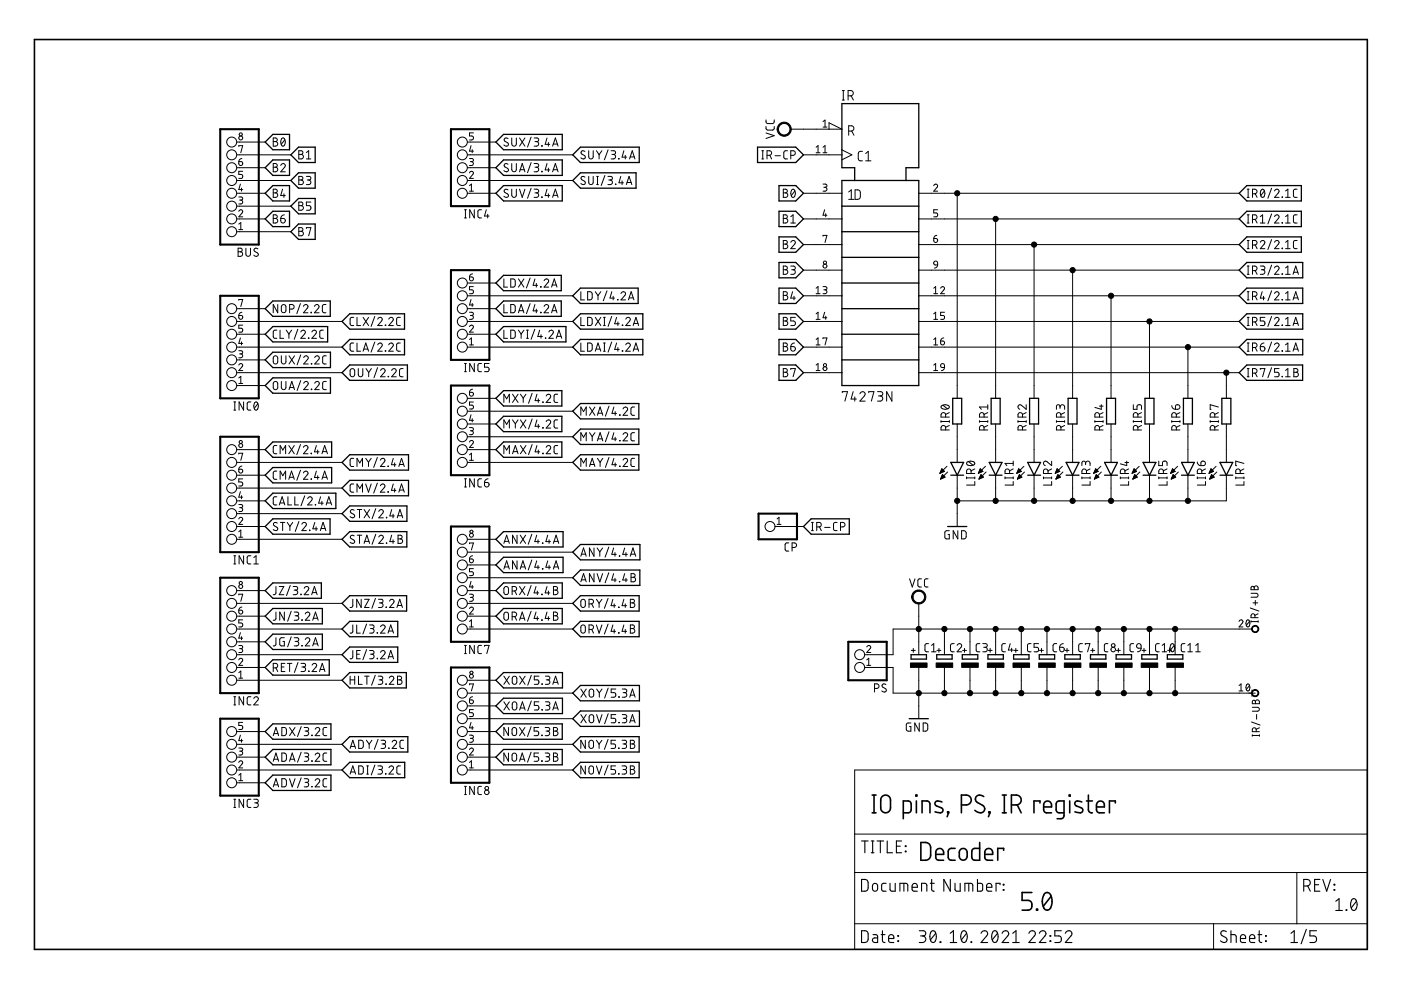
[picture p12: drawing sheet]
<svg xmlns="http://www.w3.org/2000/svg" width="297mm" height="210mm" viewBox="0 0 297 210" stroke-linecap="round" stroke-linejoin="round" font-family="sans-serif">
<g fill="none" stroke="#000" stroke-width=".21">
<path d="M178.6 19.2h.4M178.8 19.2v2M50.2 38.3h11.5M50.2 35.6h6M50.2 32.8h11.5M50.2 30.1h6M50.6 34.3h.5a.42 .42 0 0 1 .4 .4 .42 .42 0 0 1-.5 .4 .42 .42 0 0 1-.4-.4zM50.6 31.1v-.2h.9l-.4 1.5M51 39l-.4 1.2h.9M51.2 39.9v.6M51.3 33.6l-.4 .1-.3 .6M51.5 36.3h-.9v.7h.5a.43 .43 0 0 1 .4 .4 .43 .43 0 0 1-.4 .4h-.5"/>
<path d="M57.9 29.3h.5a.38 .38 0 0 1 .4 .3 .38 .38 0 0 1-.4 .4 .49 .49 0 0 1 .5 .5 .49 .49 0 0 1-.5 .5h-.5zM57.9 34.7h.5a.39 .39 0 0 1 .4 .4 .39 .39 0 0 1-.4 .4 .49 .49 0 0 1 .5 .4 .49 .49 0 0 1-.5 .5h-.5zM57.9 30h.5M57.9 35.5h.5M59.5 35.1a.48 .48 0 0 1 .7-.4 .48 .48 0 0 1 .1 .8l-.8 .9h1M59.7 29.4l.3-.1a1.02 1.02 0 0 1 0 1.7 1.11 1.11 0 0 1-.3-1.6zM60.4 29.6l-.8 1M63.4 32h.4a.39 .39 0 0 1 .4 .4 .39 .39 0 0 1-.4 .3 .48 .48 0 0 1 .5 .5 .48 .48 0 0 1-.5 .5h-.4zM63.4 37.4h.4a.38 .38 0 0 1 .4 .4 .38 .38 0 0 1-.4 .4 .49 .49 0 0 1 .5 .5 .49 .49 0 0 1-.5 .4h-.4zM63.4 32.7h.4M63.4 38.2h.4M65 37.4h.5a.38 .38 0 0 1 .4 .4 .38 .38 0 0 1-.4 .4h-.3"/>
<path d="M65 33.7h.9M65 32.3l.4-.3v1.7M65.4 38.2a.49 .49 0 0 1 .5 .5 .49 .49 0 0 1-.5 .4h-.4M99.1 38.3h22.3M99.1 35.6h6M99.1 32.8h22.3M99.1 30.1h6M99.5 36.7a.41 .41 0 0 1 .6-.4 .41 .41 0 0 1 .1 .7l-.7 .8h.9M99.5 33.6h.7l.2 .3-.2 .3-.5 .1M99.5 39.4l.4-.4v1.5M99.9 30.9l-.4 1.1h.9M99.9 34.3a.41 .41 0 0 1 .5 .4 .41 .41 0 0 1-.5 .4h-.4"/>
<path d="M100.1 31.7v.7M100.4 28.2h-.9v.6h.5a.43 .43 0 0 1 .4 .5 .43 .43 0 0 1-.4 .4h-.5M107.7 29.4l-.6-.1-.2 .3 .1 .3 .6 .4a.44 .44 0 0 1 .1 .6 .44 .44 0 0 1-.7 0l-.2-.2M107.7 34.8a.45 .45 0 0 0-.6-.1 .45 .45 0 0 0-.1 .6l.6 .4a.44 .44 0 0 1 .1 .7 .44 .44 0 0 1-.7-.1l-.2-.1M108.5 29.3v1.2a.49 .49 0 0 0 .5 .5 .49 .49 0 0 0 .5-.5v-1.2M108.5 34.7v1.2a.49 .49 0 0 0 .5 .5 .49 .49 0 0 0 .5-.5v-1.2M110.2 29.3l1.1 1.7M110.2 36.4l.5-1.7 .6 1.7M110.3 36h.8M111.3 29.3l-1.1 1.7M112.6 29.1l-.8 2.1M112.6 34.5l-.8 2.1"/>
<path d="M112.6 39.9l-.8 2.1M113.2 29.3h.6a.38 .38 0 0 1 .4 .3 .38 .38 0 0 1-.4 .4h-.4M113.2 34.7h.6a.39 .39 0 0 1 .4 .4 .39 .39 0 0 1-.4 .4h-.4M113.7 30a.49 .49 0 0 1 .5 .5 .49 .49 0 0 1-.5 .5h-.5M113.7 35.5a.49 .49 0 0 1 .5 .4 .49 .49 0 0 1-.5 .5h-.5M114.9 36.3l.1 .1zM114.9 30.9l.1 .1zM116 29.3l-.4 1.3h1M116 34.7l-.4 1.3h1M116.3 30.2v.8M116.3 35.6v.8M117.2 31l.6-1.7 .5 1.7"/>
<path d="M117.2 36.4l.6-1.7 .5 1.7M117.3 30.5h.9M117.3 36h.9M124 32.1l-.6-.1-.2 .3 .1 .3 .6 .4a.43 .43 0 0 1 .1 .6 .43 .43 0 0 1-.7 0l-.2-.1M124 37.5l-.6-.1-.2 .4 .1 .2 .6 .4a.43 .43 0 0 1 .1 .7 .43 .43 0 0 1-.7-.1l-.2-.1M124.8 32v1.2a.48 .48 0 0 0 .5 .5 .48 .48 0 0 0 .5-.5v-1.2M124.8 37.4v1.3a.48 .48 0 0 0 .5 .4 .48 .48 0 0 0 .5-.4v-1.3M126.4 32l.6 .8M126.5 39.1h.4M126.5 37.4h.4M126.7 37.4v1.7M127 32.8v.9"/>
<path d="M127.6 32l-.6 .8M128.2 37.2l-.7 2.1M128.9 37.4h.6a.38 .38 0 0 1 .4 .4 .38 .38 0 0 1-.4 .4h-.4M128.9 31.8l-.8 2.1M129.4 38.2a.49 .49 0 0 1 .4 .5 .49 .49 0 0 1-.4 .4h-.5M129.6 32h.5a.39 .39 0 0 1 .4 .4 .39 .39 0 0 1-.4 .3h-.3M130 32.7a.48 .48 0 0 1 .5 .5 .48 .48 0 0 1-.5 .5h-.4M130.5 39l.1 .1zM131.1 33.6l.2 .1zM131.6 37.4l-.4 1.4h1M131.9 38.4v.7M132.3 32l-.4 1.3h1"/>
<path d="M132.6 32.9v.8M132.8 39.1l.6-1.7 .6 1.7M132.9 38.7h.9M133.5 33.7l.5-1.7 .6 1.7M133.6 33.3h.9M161.5 33.7h.4M161.5 32h.4M161.7 32v1.7M162.4 26.8v.5l.4 .3h1.1l.2-.3v-.5M162.4 25.4v.6l.4 .2h1.1l.2-.2v-.6M162.4 28.2l1.7 .6-1.7 .6M162.6 32.9h.5a.49 .49 0 0 0 .5-.5 .49 .49 0 0 0-.5-.4h-.5v1.7"/>
<path d="M163.2 32.9l.4 .8M164.3 33h1.2M167 32h-.6l-.2 .3v1.2l.2 .2h.6M167.6 27.4h10.9l-2.7-1.4v1.4M167.7 32.9h.4a.49 .49 0 0 0 .5-.5 .49 .49 0 0 0-.5-.4h-.4v1.7M170.3 32.8h8.2M173 31.2l.4-.3v1.5M173 32.4h.9M174.5 39l.6 .1 .2 .2-.2 .4h-.4M174.5 32.4h.8M174.5 31.2l.4-.3v1.5M174.5 25.8l.4-.3v1.4"/>
<path d="M174.5 26.9h.8M174.9 39.7a.41 .41 0 0 1 .4 .4 .41 .41 0 0 1-.4 .4h-.4M178.5 31.8l2.1 1-2.1 1.1M178.6 21.2h.4M179.8 20.3h.6a.56 .56 0 0 0 .5-.5 .56 .56 0 0 0-.5-.6h-.6v2M179.9 27.8h.6a.56 .56 0 0 0 .5-.6 .56 .56 0 0 0-.5-.5h-.6v2M180.5 20.3l.4 .9M180.6 27.8l.5 .9M182.9 32.1h-.7l-.2 .5 .1 1.4 .8 .1M183.5 34.1h1.2M183.5 32.6l.6-.5v2M198 39.4a.41 .41 0 0 1 .6-.3 .41 .41 0 0 1 .1 .6l-.7 .8h.8"/>
<path d="M269.6 39.9l-.8 2.1M50.2 49.1h11.5M50.2 46.4h6M50.2 43.7h11.5M50.2 41h6M50.5 52.6h.5a.38 .38 0 0 1 .4 .4 .38 .38 0 0 1-.4 .4 .49 .49 0 0 1 .4 .5 .49 .49 0 0 1-.4 .5h-.5zM50.5 53.4h.5M50.6 44.8a.41 .41 0 0 1 .6-.3 .41 .41 0 0 1 .1 .6l-.7 .9h.9M50.6 41.8h.7l.2 .2-.2 .4h-.5M50.6 47.5l.5-.3v1.5M50.6 48.7h.9M51.1 42.4a.41 .41 0 0 1 .4 .4 .41 .41 0 0 1-.4 .4h-.5"/>
<path d="M52.1 52.6v1.3a.49 .49 0 0 0 .5 .4 .49 .49 0 0 0 .5-.4v-1.3M54.7 52.8a.43 .43 0 0 0-.6-.2 .43 .43 0 0 0-.1 .7l.6 .3a.47 .47 0 0 1-.1 .8 .47 .47 0 0 1-.7-.3M57.9 40.1h.5a.39 .39 0 0 1 .4 .4 .39 .39 0 0 1-.4 .4 .48 .48 0 0 1 .5 .5 .48 .48 0 0 1-.5 .4h-.5zM57.9 45.6h.5a.38 .38 0 0 1 .4 .3 .38 .38 0 0 1-.4 .4 .49 .49 0 0 1 .5 .5 .49 .49 0 0 1-.5 .5h-.5zM57.9 40.9h.5M57.9 46.3h.5M59.5 46.3h.6a.49 .49 0 0 1 .4 .5 .49 .49 0 0 1-.5 .5 .49 .49 0 0 1-.5-.5zM59.9 40.1l-.4 1.4h1M60.2 41.1v.7M60.3 45.6l-.5 .1-.3 .6M63.4 42.8h.4a.38 .38 0 0 1 .4 .4 .38 .38 0 0 1-.4 .4 .49 .49 0 0 1 .5 .5 .49 .49 0 0 1-.5 .5h-.4zM63.4 48.3h.4a.39 .39 0 0 1 .4 .4 .39 .39 0 0 1-.4 .3 .48 .48 0 0 1 .5 .5 .48 .48 0 0 1-.5 .5h-.4z"/>
<path d="M63.4 43.6h.4M63.4 49h.4M65 48.5v-.2h.9l-.5 1.7M65.9 42.8h-.9v.8h.5a.5 .5 0 0 1 .4 .5 .5 .5 0 0 1-.4 .5h-.5M98.5 46.2h.4M98.5 44.5h.4M98.7 44.5v1.7M99.1 41h6M99.5 58.7h.5a.41 .41 0 0 1 .4 .5 .41 .41 0 0 1-.5 .3 .41 .41 0 0 1-.4-.4zM99.5 40.5h.9M100.2 58.1l-.4 .1-.3 .5M100.6 44.5v1.7l-1-1.7v1.7"/>
<path d="M102.1 44.5h-.5l-.3 .4v1.1l.3 .2h.5M103.1 44.5l-.4 1.3h1M103.4 45.4v.8M106.8 59.1v1.8h.8M107.7 40.3l-.4-.2-.4 .4 .1 .2 .6 .4a.44 .44 0 0 1 .1 .7 .44 .44 0 0 1-.7-.1l-.2-.1M108.3 59.1l.6 .1 .3 .3v1l-.3 .4h-.6zM108.5 40.1v1.3a.49 .49 0 0 0 .5 .5 .49 .49 0 0 0 .5-.5v-1.3M109.9 59.1l1.2 1.8M110.2 40.1l.5 1.7 .6-1.7M111.1 59.1l-1.2 1.8M112.4 58.9l-.8 2.2M113.2 40.1h.6a.39 .39 0 0 1 .4 .4 .39 .39 0 0 1-.4 .4h-.4"/>
<path d="M113.4 59.1l-.4 1.4h1M113.7 40.9a.48 .48 0 0 1 .5 .5 .48 .48 0 0 1-.5 .4h-.5M114.9 41.8h.1zM115.4 59.5a.48 .48 0 0 1 .6-.4 .48 .48 0 0 1 .2 .8l-.8 1h.9M116 40.1l-.4 1.4h1M116.3 41.1v.7M117.2 41.8l.6-1.7 .5 1.7M117.3 41.4h.9M166.1 40.1h.5a.39 .39 0 0 1 .3 .4 .39 .39 0 0 1-.3 .4 .48 .48 0 0 1 .4 .5 .48 .48 0 0 1-.4 .4h-.5zM166.1 51h.5a.38 .38 0 0 1 .3 .4 .38 .38 0 0 1-.3 .4 .49 .49 0 0 1 .4 .4 .49 .49 0 0 1-.4 .5h-.5zM166.1 45.6h.5a.38 .38 0 0 1 .3 .3 .38 .38 0 0 1-.3 .4 .49 .49 0 0 1 .4 .5 .49 .49 0 0 1-.4 .5h-.5zM166.1 56.4h.5a.39 .39 0 0 1 .3 .4 .39 .39 0 0 1-.3 .4 .49 .49 0 0 1 .4 .5 .49 .49 0 0 1-.4 .5h-.5z"/>
<path d="M166.1 40.9h.5M166.1 51.8h.5M166.1 46.3h.5M166.1 57.2h.5M167.7 51.4a.48 .48 0 0 1 .6-.4 .48 .48 0 0 1 .2 .8l-.8 .9h.9M167.7 56.4h.5a.39 .39 0 0 1 .4 .4 .39 .39 0 0 1-.4 .4h-.3M167.7 47.3h.9M167.7 45.9l.4-.3v1.7M167.9 40.2l.2-.1a1.02 1.02 0 0 1 0 1.7 1.1 1.1 0 0 1-.2-1.6zM168.1 57.2a.49 .49 0 0 1 .5 .5 .49 .49 0 0 1-.5 .5h-.4M168.5 40.5l-.7 1M170.3 46.4h8.2"/>
<path d="M170.3 41h8.2M170.3 51.9h8.2M170.3 57.3h8.2M174.5 50.1v-.2h.8l-.4 1.5M174.8 44.5l-.3 1.1h.8M175.1 45.3v.7M179.9 40.7l.6-.4v2M179.9 42.3h1.2M181.3 40.3h.7l.3 .2 .1 1.2-.2 .5-.9 .1zM194.8 46.4h67.9M194.8 41h67.9M194.8 51.9h67.9"/>
<path d="M194.8 57.3h67.9M198 50.6h.5a.41 .41 0 0 1 .3 .4 .41 .41 0 0 1-.4 .4 .41 .41 0 0 1-.4-.4zM198.1 55.5h.6l.1 .7-.7-.1zM198.6 49.9l-.4 .1-.2 .6M198.8 56.2l-.3 .5-.4 .1M198.8 44.5h-.8v.6h.5a.42 .42 0 0 1 .3 .5 .42 .42 0 0 1-.3 .4h-.5M202.9 41v43.5M211.1 46.4v38.1M219.2 51.9v32.6M227.4 57.3v27.2M264.4 41.8h.4M264.4 40.1h.4"/>
<path d="M264.4 52.7h.4M264.4 51h.4M264.4 47.3h.4M264.4 45.6h.4M264.4 58.2h.4M264.4 56.4h.4M264.6 40.1v1.7M264.6 45.6v1.7M264.6 51v1.7M264.6 56.4v1.8M265.6 57.4h.4a.49 .49 0 0 0 .5-.5 .49 .49 0 0 0-.5-.5h-.4v1.8M265.6 51.9h.4a.48 .48 0 0 0 .5-.4 .48 .48 0 0 0-.5-.5h-.4v1.7"/>
<path d="M265.6 46.5h.4a.49 .49 0 0 0 .5-.5 .49 .49 0 0 0-.5-.4h-.4v1.7M265.6 41.1h.4a.49 .49 0 0 0 .5-.5 .49 .49 0 0 0-.5-.5h-.4v1.7M266.1 57.4l.4 .8M266.1 51.9l.4 .8M266.1 46.5l.4 .8M266.1 41.1l.4 .7M267.2 56.4h.6a.39 .39 0 0 1 .4 .4 .39 .39 0 0 1-.4 .4h-.4M267.2 51.4a.48 .48 0 0 1 .7-.4 .48 .48 0 0 1 .1 .8l-.8 .9h1M267.2 47.3h1M267.2 45.9l.5-.3v1.7M267.4 40.2l.3-.1a1.02 1.02 0 0 1 0 1.7 1.08 1.08 0 0 1-.3-1.6zM267.7 57.2a.49 .49 0 0 1 .5 .5 .49 .49 0 0 1-.5 .5h-.5"/>
<path d="M268.1 40.5l-.8 1M269.6 56.2l-.8 2.2M269.6 50.8l-.8 2.1M269.6 45.4l-.8 2.1M270.2 56.8a.47 .47 0 0 1 .7-.4 .47 .47 0 0 1 .1 .8l-.8 1h1M270.2 51.4a.47 .47 0 0 1 .7-.4 .47 .47 0 0 1 .1 .8l-.8 .9h1M270.2 45.9a.47 .47 0 0 1 .7-.3 .47 .47 0 0 1 .1 .7l-.8 1h1M270.2 40.5a.47 .47 0 0 1 .7-.4 .47 .47 0 0 1 .1 .8l-.8 .9h1M271.8 41.8h.1zM271.8 52.6l.1 .1zM271.8 47.2l.1 .1zM271.8 58.1l.1 .1z"/>
<path d="M272.6 41.8h.9M272.6 52.7h.9M272.6 47.3h.9M272.6 58.2h.9M272.6 40.5l.4-.4v1.7M272.6 45.9l.4-.3v1.7M272.6 51.4l.4-.4v1.7M272.6 56.8l.4-.4v1.8M274.2 58.2l.5-1.8 .6 1.8M274.3 57.7h.9M275 51h-.5l-.3 .4 .1 1.1 .2 .2h.5M275 45.6h-.5l-.3 .3 .1 1.2 .2 .2h.5"/>
<path d="M275 40.1l-.5 .1-.3 .3 .1 1.1 .2 .2h.5M50.2 79h22.3M50.2 76.3h6M50.2 73.6h22.3M50.2 70.9h6M50.2 68.2h22.3M50.2 65.4h6M50.6 77.4a.41 .41 0 0 1 .6-.3 .41 .41 0 0 1 .1 .6l-.7 .9h.9M50.6 74.4h.7l.2 .2-.2 .4h-.5M50.6 66.9h.5a.42 .42 0 0 1 .4 .4 .42 .42 0 0 1-.5 .4 .42 .42 0 0 1-.4-.4zM50.6 63.7v-.2h.9l-.4 1.5M51 71.6l-.4 1.2h.9"/>
<path d="M51.1 75a.41 .41 0 0 1 .4 .4 .41 .41 0 0 1-.4 .5h-.5M51.2 72.5v.6M51.3 66.2l-.5 .3-.2 .4M51.5 68.9h-.9v.7h.5a.42 .42 0 0 1 .4 .4 .42 .42 0 0 1-.4 .4h-.5M58 75.6l.3-.2 .5 .2 .1 1.1a.48 .48 0 0 1-.5 .5 .48 .48 0 0 1-.5-.5zM58.7 70h-.5l-.3 .4 .1 1.1 .2 .2h.5M58.9 64.6v1.7l-1-1.7v1.7M59.4 70v1.7h.8M59.6 75.4v1.3a.49 .49 0 0 0 .5 .5 .49 .49 0 0 0 .5-.5v-1.3M59.8 64.7l.2-.1 .5 .1 .1 1.1a.49 .49 0 0 1-.5 .5 .49 .49 0 0 1-.5-.5zM60.7 70l.6 .8M61.3 70.8v.9"/>
<path d="M61.3 75.4l1.1 1.8M61.4 65.5h.5a.49 .49 0 0 0 .5-.5 .49 .49 0 0 0-.5-.4h-.5v1.7M61.8 70l-.5 .8M62.4 75.4l-1.1 1.8M63.1 69.8l-.7 2.1M63.7 64.4l-.8 2.1M63.8 75.2l-.8 2.2M63.8 70.4a.48 .48 0 0 1 .7-.4 .48 .48 0 0 1 .1 .8l-.8 .9h.9M64.3 65a.47 .47 0 0 1 .7-.4 .47 .47 0 0 1 .2 .7l-.9 1h1M64.4 75.8a.47 .47 0 0 1 .7-.3 .47 .47 0 0 1 .1 .7l-.8 1h1M65.4 71.6l.1 .1zM65.9 66.2l.1 .1z"/>
<path d="M66 77.1l.1 .1zM66.1 70.4a.48 .48 0 0 1 .7-.4 .48 .48 0 0 1 .2 .8l-.9 .9h1M66.7 65a.48 .48 0 0 1 .6-.4 .48 .48 0 0 1 .2 .7l-.8 1h.9M66.7 75.8a.47 .47 0 0 1 .7-.3 .47 .47 0 0 1 .2 .7l-.9 1h1M68.6 70h-.6l-.2 .4v1.1l.2 .2h.6M69.1 64.6h-.5l-.3 .4 .1 1.1 .2 .2h.5M69.2 75.4l-.6 .1-.2 .3v1.1l.2 .3h.6M74.3 78.3l.3-.1 .5 .1 .1 1.1a.49 .49 0 0 1-.5 .5 .49 .49 0 0 1-.5-.5zM75 67.3h-.5l-.3 .4 .1 1.1 .2 .2h.5M75 72.7h-.5l-.3 .4 .1 1.1 .2 .2 .5 .1M75.7 72.7v1.8h.8M75.7 67.3v1.7h.8"/>
<path d="M76 78.1v1.3a.48 .48 0 0 0 .4 .5 .48 .48 0 0 0 .5-.5v-1.3M77 67.3l1.1 1.7M77 74.5l.6-1.8 .5 1.8M77.1 74h.9M77.6 78.1l.6 .9M78.1 67.3l-1.1 1.7M78.2 79v.9M78.7 78.1l-.5 .9M79.5 67.1l-.8 2.1M79.5 72.5l-.8 2.2M80.1 78l-.8 2.1M80.1 67.7a.47 .47 0 0 1 .7-.4 .47 .47 0 0 1 .1 .8l-.8 .9h.9"/>
<path d="M80.1 73.1a.47 .47 0 0 1 .7-.4 .47 .47 0 0 1 .1 .8l-.8 1h.9M80.7 78.5a.48 .48 0 0 1 .7-.3 .48 .48 0 0 1 .1 .7l-.8 1h1M81.7 74.4l.1 .1zM81.7 68.9l.1 .1zM82.3 79.8l.1 .1zM82.4 67.7a.48 .48 0 0 1 .7-.4 .48 .48 0 0 1 .1 .8l-.8 .9h1M82.4 73.1a.48 .48 0 0 1 .7-.4 .48 .48 0 0 1 .1 .8l-.8 1h1M83 78.5a.48 .48 0 0 1 .7-.3 .48 .48 0 0 1 .2 .7l-.9 1h1M84.9 67.3h-.6l-.2 .4v1.1l.2 .2h.6M84.9 72.7h-.6l-.2 .4v1.1l.2 .2 .6 .1M85.5 78.1l-.6 .1-.2 .3v1.2l.2 .2h.6M98.5 78.8h.4"/>
<path d="M98.5 77.1h.4M98.7 77.1v1.7M99.1 73.6h22.3M99.1 70.9h6M99.1 68.2h22.3M99.1 65.4h6M99.1 62.7h22.3M99.1 60h6M99.5 69.3a.41 .41 0 0 1 .6-.3 .41 .41 0 0 1 .1 .6l-.7 .8h.9M99.5 66.2l.7 .1 .2 .2-.2 .3-.5 .1M99.5 72l.4-.4v1.5M99.5 73.1h.9"/>
<path d="M99.9 63.5l-.4 1.2h.9M99.9 66.9a.41 .41 0 0 1 .5 .4 .41 .41 0 0 1-.5 .4h-.4M100.1 64.3v.7M100.4 60.8h-.9v.6h.5a.42 .42 0 0 1 .4 .5 .42 .42 0 0 1-.4 .4h-.5M100.6 77.1v1.7l-1-1.7v1.7M102.1 77.1h-.5l-.3 .3v1.2l.3 .2h.5M103.7 77.1h-1v.8h.6a.48 .48 0 0 1 .4 .4 .48 .48 0 0 1-.4 .5h-.6M106.8 64.6v1.7h.8M106.8 70v1.7h.8M108.3 64.6h.6l.3 .3v1.1l-.3 .3h-.6zM108.3 70h.6l.3 .3v1.1l-.3 .3h-.6zM109.9 66.3l.6-1.7 .6 1.7"/>
<path d="M109.9 70l.6 .8M110.1 65.9h.8M110.5 70.8v.9M111.1 70l-.6 .8M111.6 71.7h.4M111.6 70h.4M111.8 70v1.7M112.4 64.4l-.8 2.1M113.4 69.8l-.8 2.1M113.4 64.6l-.4 1.3h1M113.7 60.1v.8M113.7 65.5v.8"/>
<path d="M114.4 70l-.4 1.4h1M114.6 66.2l.1 .1zM114.6 60.8l.1 .1zM114.7 71v.7M115.4 65a.48 .48 0 0 1 .6-.4 .48 .48 0 0 1 .2 .7l-.8 1h.9M115.6 71.6l.1 .1zM116.4 70.4a.47 .47 0 0 1 .7-.4 .47 .47 0 0 1 .1 .8l-.8 .9h.9M116.9 60.9l.6-1.8 .6 1.8M116.9 66.3l.6-1.7 .6 1.7M117.1 60.4h.9M117.1 65.9h.9M117.9 71.7l.6-1.7 .6 1.7"/>
<path d="M118.1 71.3h.9M123.1 61.8v1.8h.8M123.1 72.7v1.8h.8M123.1 67.3v1.7h.8M124.6 61.8l.6 .1 .3 .3v1.1l-.3 .3h-.6zM124.6 67.3h.6l.3 .3v1.1l-.3 .3h-.6zM124.6 72.7h.6l.3 .3v1.1l-.3 .3-.6 .1zM126.2 61.8l.6 .9M126.2 67.3l1.2 1.7M126.2 74.5l.6-1.8 .6 1.8M126.4 74h.8M126.8 62.7v.9"/>
<path d="M127.4 61.8l-.6 .9M127.4 67.3l-1.2 1.7M128 74.5h.3M128 72.7h.3M128 69h.3M128 67.3h.3M128.1 67.3v1.7M128.1 72.7v1.8M128.7 61.7l-.8 2.1M129.7 67.1l-.8 2.1M129.7 72.5l-.8 2.2M129.7 61.8l-.4 1.4h1"/>
<path d="M130 62.8v.8M130.7 67.3l-.4 1.3h1M130.7 72.7l-.4 1.4h1M130.9 63.5l.1 .1zM131 68.3v.7M131 73.7v.8M131.7 62.2a.48 .48 0 0 1 .6-.3 .48 .48 0 0 1 .2 .7l-.8 1h.9M131.9 74.4l.1 .1zM131.9 68.9l.1 .1zM132.7 67.7a.48 .48 0 0 1 .6-.4 .48 .48 0 0 1 .2 .8l-.8 .9h.9M132.7 73.1a.48 .48 0 0 1 .6-.4 .48 .48 0 0 1 .2 .8l-.8 1h.9M133.2 63.6l.6-1.8 .6 1.8"/>
<path d="M133.4 63.2h.9M134.2 69l.6-1.7 .6 1.7M134.2 74.5l.6-1.8 .6 1.8M134.4 74h.9M134.4 68.6h.9M166.1 61.8h.5a.39 .39 0 0 1 .3 .4 .39 .39 0 0 1-.3 .4 .48 .48 0 0 1 .4 .5 .48 .48 0 0 1-.4 .5h-.5zM166.1 72.7h.5a.38 .38 0 0 1 .3 .4 .38 .38 0 0 1-.3 .4 .49 .49 0 0 1 .4 .5 .49 .49 0 0 1-.4 .5h-.5zM166.1 67.3h.5a.38 .38 0 0 1 .3 .4 .38 .38 0 0 1-.3 .4 .49 .49 0 0 1 .4 .4 .49 .49 0 0 1-.4 .5h-.5zM166.1 78.1h.5a.39 .39 0 0 1 .3 .4 .39 .39 0 0 1-.3 .4 .48 .48 0 0 1 .4 .5 .48 .48 0 0 1-.4 .5h-.5zM166.1 62.6h.5M166.1 73.5h.5M166.1 68.1h.5"/>
<path d="M166.1 78.9h.5M167.7 73.5h.5a.49 .49 0 0 1 .4 .5 .49 .49 0 0 1-.5 .5 .49 .49 0 0 1-.4-.5zM167.7 78.3v-.2h.9l-.5 1.8M168 61.8l-.3 1.4h.9M168.3 62.8v.8M168.4 72.7l-.4 .2-.3 .6M168.6 67.3h-.9v.8h.5a.49 .49 0 0 1 .4 .4 .49 .49 0 0 1-.4 .5h-.5M170.3 79h8.2M170.3 73.6h8.2M170.3 68.2h8.2M170.3 62.7h8.2M173 78.6h.9"/>
<path d="M173 73.1h.9M173 67.7h.9M173 62.3h.9M173 66.5l.4-.3v1.5M173 61.1l.4-.3v1.5M173 72l.4-.4v1.5M173 77.4l.4-.3v1.5M174.5 60.8h.6l.2 .2-.2 .4h-.4M174.5 71.8v-.2h.8l-.4 1.5M174.8 66.2l-.3 1.2h.8M174.9 61.4a.41 .41 0 0 1 .4 .5 .41 .41 0 0 1-.4 .4h-.4M175.1 67v.7"/>
<path d="M194.8 79h67.9M194.8 73.6h67.9M194.8 68.2h67.9M194.8 62.7h67.9M198 78.6h.8M198 73.1h.8M198 67.7h.8M198 62.3h.8M198 66.5l.4-.3v1.5M198 61.1l.4-.3v1.5M198 72l.4-.4v1.5M198 77.4l.4-.3v1.5"/>
<path d="M199.4 61.1a.41 .41 0 0 1 .6-.3 .41 .41 0 0 1 .1 .6l-.7 .9h.9M199.4 72.3h.5a.41 .41 0 0 1 .3 .5 .41 .41 0 0 1-.4 .3 .41 .41 0 0 1-.4-.4zM199.5 77.2h.6l.2 .7-.8-.1zM200.1 71.6l-.5 .3-.2 .4M200.3 66.2h-.9v.7h.5a.42 .42 0 0 1 .4 .4 .42 .42 0 0 1-.4 .4h-.5M200.3 77.9l-.2 .4-.5 .3M235.6 62.7v21.8M243.7 68.2v16.3M251.9 73.6v10.9M260 79v5.5M264.4 63.6h.4M264.4 61.8h.4"/>
<path d="M264.4 74.5h.4M264.4 72.7h.4M264.4 69h.4M264.4 67.3h.4M264.4 79.9h.4M264.4 78.1h.4M264.6 61.8v1.8M264.6 67.3v1.7M264.6 72.7v1.8M264.6 78.1v1.8M265.6 79.1h.4a.49 .49 0 0 0 .5-.5 .49 .49 0 0 0-.5-.5h-.4v1.8M265.6 73.7h.4a.48 .48 0 0 0 .5-.5 .48 .48 0 0 0-.5-.5h-.4v1.8"/>
<path d="M265.6 68.3h.4a.49 .49 0 0 0 .5-.5 .49 .49 0 0 0-.5-.5h-.4v1.7M265.6 62.8h.4a.49 .49 0 0 0 .5-.5 .49 .49 0 0 0-.5-.5h-.4v1.8M266.1 79.1l.4 .8M266.1 73.7l.4 .8M266.1 68.3l.4 .7M266.1 62.8l.4 .8M267.2 73.5h.6a.49 .49 0 0 1 .4 .5 .49 .49 0 0 1-.5 .5 .49 .49 0 0 1-.5-.5zM267.2 78.3v-.2h1l-.5 1.8M267.6 61.8l-.4 1.4h1M267.9 62.8v.8M268 72.7l-.5 .2-.3 .6M268.2 67.3h-1v.8h.6a.5 .5 0 0 1 .4 .4 .5 .5 0 0 1-.4 .5h-.6"/>
<path d="M269.6 78l-.8 2.1M269.6 72.5l-.8 2.2M269.6 67.1l-.8 2.1M269.6 61.7l-.8 2.1M270.2 73.1a.47 .47 0 0 1 .7-.4 .47 .47 0 0 1 .1 .8l-.8 1h1M270.2 67.7a.47 .47 0 0 1 .7-.4 .47 .47 0 0 1 .1 .8l-.8 .9h1M270.2 62.2a.47 .47 0 0 1 .7-.3 .47 .47 0 0 1 .1 .7l-.8 1h1M271.2 78.1h-1v.8h.6a.49 .49 0 0 1 .4 .5 .49 .49 0 0 1-.4 .5h-.6M271.8 74.4l.1 .1zM271.8 63.5l.1 .1zM271.8 68.9l.1 .1zM271.8 79.8l.1 .1z"/>
<path d="M272.6 63.6h.9M272.6 74.5h.9M272.6 69h.9M272.6 79.9h.9M272.6 78.5l.4-.4v1.8M272.6 62.2l.4-.4v1.8M272.6 67.7l.4-.4v1.7M272.6 73.1l.4-.4v1.8M274.2 74.5l.5-1.8 .6 1.8M274.2 69l.5-1.7 .6 1.7M274.2 63.6l.5-1.8 .6 1.8M274.3 63.2h.9"/>
<path d="M274.3 74h.9M274.3 68.6h.9M274.3 78.1h.5a.39 .39 0 0 1 .4 .4 .39 .39 0 0 1-.4 .4 .48 .48 0 0 1 .5 .5 .48 .48 0 0 1-.5 .5h-.5zM274.3 78.9h.5M49.6 87h.4M49.6 85.2h.4M49.8 85.2v1.8M50.2 98h22.3M50.2 95.3h6M50.2 81.7h6M50.6 99.5h.5a.42 .42 0 0 1 .4 .4 .42 .42 0 0 1-.5 .4 .42 .42 0 0 1-.4-.4zM50.6 80.1l.5-.3v1.5"/>
<path d="M50.6 96.3v-.2h.9l-.4 1.5M50.6 81.3h.9M51.3 98.8l-.4 .2-.3 .5M51.6 85.2v1.8l-.9-1.8v1.8M53.2 85.2h-.6l-.2 .4v1.1l.2 .2 .6 .1M54 85.3l.3-.1a1.02 1.02 0 0 1 0 1.8 1.1 1.1 0 0 1-.3-1.7zM54.7 85.6l-.8 1M58 81l.3-.1 .5 .1 .1 1.1a.48 .48 0 0 1-.5 .5 .48 .48 0 0 1-.5-.5zM58.7 94.5h-.5l-.3 .3 .1 1.1 .2 .3h.5M58.7 99.9h-.5l-.3 .4 .1 1.1 .2 .2h.5M59.4 96.2v-1.7l.6 .9 .6-.9v1.7M59.6 80.9v1.2a.49 .49 0 0 0 .5 .5 .49 .49 0 0 0 .5-.5v-1.2"/>
<path d="M61.2 94.5l1.2 1.7M61.3 82.6l.6-1.7 .5 1.7M61.4 82.2h.9M62.4 94.5l-1.2 1.7M63.7 94.3l-.8 2.1M63.7 99.7l-.8 2.1M63.8 80.7l-.8 2.1M64.3 94.8a.47 .47 0 0 1 .7-.3 .47 .47 0 0 1 .2 .7l-.9 1h1M64.4 81.3a.48 .48 0 0 1 .7-.4 .48 .48 0 0 1 .1 .7l-.8 1h1M66 96.1v.1zM66 82.5l.1 .1zM66.7 81.3a.48 .48 0 0 1 .7-.4 .48 .48 0 0 1 .2 .7l-.9 1h1"/>
<path d="M67.1 94.5l-.4 1.3h.9M67.1 99.9l-.4 1.3h.9M67.4 95.4v.8M68.3 96.2l.5-1.7 .6 1.7M68.4 95.8h.9M69.2 80.9h-.6l-.2 .4v1.1l.2 .2h.6M75 97.2h-.5l-.3 .4 .1 1.1 .2 .2h.5M75.7 98.9v-1.7l.6 .9 .6-.9v1.7M77.5 97.2l.6 .8M78.1 98v.9M78.7 97.2l-.6 .8M80 97l-.8 2.1"/>
<path d="M80.6 97.6a.48 .48 0 0 1 .7-.4 .48 .48 0 0 1 .2 .7l-.9 1h1M82.3 98.8v.1zM83.4 97.2l-.4 1.3h.9M83.7 98.1v.8M84.6 98.9l.5-1.7 .6 1.7M84.7 98.5h.9M99.1 98h22.3M99.1 95.3h6M99.1 92.6h22.3M99.1 89.9h6M99.1 87.2h22.3M99.1 84.5h6"/>
<path d="M99.5 93.7a.41 .41 0 0 1 .6-.3 .41 .41 0 0 1 .1 .6l-.7 .9h.9M99.5 90.7h.7l.2 .2-.2 .4h-.5M99.5 83.2h.5a.41 .41 0 0 1 .4 .4 .41 .41 0 0 1-.5 .4 .41 .41 0 0 1-.4-.4zM99.5 96.4l.4-.3v1.5M99.5 97.6h.9M99.9 87.9l-.4 1.2h.9M99.9 91.3a.41 .41 0 0 1 .5 .4 .41 .41 0 0 1-.5 .5h-.4M100.1 88.8v.7M100.2 82.5l-.5 .3-.2 .4M100.4 85.2h-.9v.7h.5a.42 .42 0 0 1 .4 .4 .42 .42 0 0 1-.4 .4h-.5M106.8 85.3v-1.7l.6 1 .6-1v1.7M106.8 90.8v-1.8l.6 1 .6-1v1.8"/>
<path d="M106.8 96.2v-1.7l.6 .9 .6-.9v1.7M108.7 83.6l1.1 1.7M108.7 89l.6 .9M108.7 96.2l.6-1.7 .5 1.7M108.8 95.8h.9M109.3 89.9v.9M109.8 83.6l-1.1 1.7M109.8 89l-.5 .9M110.3 83.6l.6 .8M110.3 89l1.2 1.8M110.3 94.5l1.2 1.7M110.9 84.4v.9"/>
<path d="M111.5 83.6l-.6 .8M111.5 89l-1.2 1.8M111.5 94.5l-1.2 1.7M112.8 83.4l-.7 2.1M112.8 88.8l-.7 2.2M112.8 94.3l-.7 2.1M113.8 94.5l-.3 1.3h.9M113.8 83.6l-.3 1.3h.9M113.8 89l-.3 1.4h.9M114.1 84.6v.7M114.1 90v.8M114.1 95.4v.8"/>
<path d="M115.1 96.1l.1 .1zM115.1 85.2l.1 .1zM115.1 90.7l.1 .1zM115.8 84a.48 .48 0 0 1 .7-.4 .48 .48 0 0 1 .1 .8l-.8 .9h1M115.8 89.4a.48 .48 0 0 1 .7-.4 .48 .48 0 0 1 .1 .8l-.8 1h1M115.8 94.8a.48 .48 0 0 1 .7-.3 .48 .48 0 0 1 .1 .7l-.8 1h1M118.2 83.6h-.5l-.2 .4v1.1l.2 .2h.5M118.2 89h-.5l-.2 .4v1.1l.2 .2 .5 .1M118.2 94.5h-.5l-.2 .3v1.1l.2 .3h.5M123.1 88.1v-1.8l.6 1 .6-1v1.8M123.1 93.5v-1.8l.6 1 .6-1v1.8M123.1 98.9v-1.7l.6 .9 .6-.9v1.7"/>
<path d="M125 91.7l.6 .9M125 86.3l1.1 1.8M125 98.9l.6-1.7 .5 1.7M125.1 98.5h.9M125.6 92.6v.9M126.1 86.3l-1.1 1.8M126.1 91.7l-.5 .9M126.7 88.1l.5-1.8 .6 1.8M126.7 93.5l.5-1.8 .6 1.8M126.7 97.2l.5 .8M126.8 87.6h.9M126.8 93h.9"/>
<path d="M127.2 98v.9M127.8 97.2l-.6 .8M129.1 86.1l-.7 2.1M129.1 91.5l-.7 2.2M129.1 97l-.7 2.1M130.2 97.2l-.4 1.3h.9M130.2 86.3l-.4 1.4h.9M130.2 91.7l-.4 1.4h.9M130.4 87.3v.8M130.4 92.7v.8M130.4 98.1v.8M131.4 98.8l.1 .1z"/>
<path d="M131.4 87.9l.1 .2zM131.4 93.4l.1 .1zM132.1 86.7a.48 .48 0 0 1 .7-.4 .48 .48 0 0 1 .1 .8l-.8 1h1M132.1 92.1a.48 .48 0 0 1 .7-.3 .48 .48 0 0 1 .1 .7l-.8 1h1M132.1 97.6a.48 .48 0 0 1 .7-.4 .48 .48 0 0 1 .1 .7l-.8 1h1M134.5 86.3h-.5l-.2 .4v1.1l.2 .2 .5 .1M134.5 91.7l-.5 .1-.2 .3v1.1l.2 .3h.5M134.5 97.2h-.5l-.2 .4v1.1l.2 .2h.5M178.6 83.3v-.3h1.1l-.6 2M180.9 83l-.5 1.6h1.2M181.2 84.2v.8M182.3 83.5a.55 .55 0 0 1 .8-.4 .55 .55 0 0 1 .2 .8l-1 1.1h1.1"/>
<path d="M184.2 83.3v-.3h1.1l-.6 2M186.1 83h.6a.46 .46 0 0 1 .5 .5 .46 .46 0 0 1-.5 .4h-.4M186.6 83.9a.55 .55 0 0 1 .6 .6 .55 .55 0 0 1-.6 .5h-.5M189.1 83v2l-1.1-2v2M199.5 99.9h.7M199.5 89.2v.4M199.5 89.4h1.8M199.5 99.8h.6M199.6 99.7h.4M199.6 99.5h.2M199.6 86a1.11 1.11 0 0 1 1.7 .3 1.04 1.04 0 0 1-1.8 0zM199.7 99.4h.1"/>
<path d="M199.9 85.9l1 .8M200.2 99.9l-.5-.5-.4 1M200.2 99.9l-.9 .5M200.5 91.2v-.5a.49 .49 0 0 0-.5-.5 .49 .49 0 0 0-.5 .5v.5h1.8M200.5 88.4v-.5a.49 .49 0 0 0-.5-.4 .49 .49 0 0 0-.5 .4v.5h1.8M200.8 98.9l-1.5 1.5M201.3 89.2v.4M201.3 90.2l-.8 .4M201.3 87.5l-.8 .4M202.9 89.9v8.1M205 98a1.11 1.11 0 0 1 1.7 .3 1.04 1.04 0 0 1-1.8 0zM205.3 97.9l1 .7"/>
<path d="M206.7 99.4l-.8 .4M207.6 99.9h.8M207.7 89.4h1.7M207.7 89.2v.4M207.7 99.8h.6M207.7 99.7h.4M207.8 99.5h.2M207.8 99.4h.1M208.4 99.9l-.6-.5-.4 1M208.4 99.9l-1 .5M208.6 91.2v-.5a.49 .49 0 0 0-.4-.5 .49 .49 0 0 0-.5 .5v.5h1.7M208.6 88.4v-.5a.49 .49 0 0 0-.4-.4 .49 .49 0 0 0-.5 .4v.5h1.7"/>
<path d="M208.9 98.9l-1.5 1.5M209.4 90.2l-.8 .4M209.4 85.8v1M209.4 89.2v.4M209.4 87.5l-.8 .4M209.4 86.3h-1.7l.4 .5M211.1 89.9v8.1M214.8 97.8v.9M214.8 99.4l-.7 .4M214.8 98.3h-1.7l.4 .4M215.8 99.9h.7M215.8 99.8h.6"/>
<path d="M215.8 89.4h1.8M215.8 89.2v.4M215.9 99.7h.4M215.9 99.5h.2M216 99.4h.1M216.5 99.9l-.5-.5-.4 1M216.5 99.9l-.9 .5M216.8 91.2v-.5a.48 .48 0 0 0-.5-.5 .48 .48 0 0 0-.5 .5v.5h1.8M216.8 88.4v-.5a.48 .48 0 0 0-.5-.4 .48 .48 0 0 0-.5 .4v.5h1.8M217.1 98.9l-1.5 1.5M217.6 85.8v1l-1-.8a.48 .48 0 0 0-.8 .1 .48 .48 0 0 0 .4 .7M217.6 90.2l-.8 .4"/>
<path d="M217.6 89.2v.4M217.6 87.5l-.8 .4M219.2 89.9v8.1M223 97.8v.9l-1-.8a.47 .47 0 0 0-.7 .1 .47 .47 0 0 0 .3 .7M223 99.4l-.8 .4M223.9 99.9h.8M224 99.8h.6M224 89.4h1.7M224 89.2v.4M224 99.7h.4M224.1 99.5h.2M224.1 99.4h.1"/>
<path d="M224.7 99.9l-.6-.5-.4 1M224.7 99.9l-1 .5M224.7 86.3a.49 .49 0 0 1 .5-.5 .49 .49 0 0 1 .5 .5v.5M224.7 86.6v-.4a.38 .38 0 0 0-.3-.4 .38 .38 0 0 0-.4 .4v.6M224.9 91.2v-.5a.48 .48 0 0 0-.4-.5 .48 .48 0 0 0-.5 .5v.5h1.7M224.9 88.4v-.5a.48 .48 0 0 0-.4-.4 .48 .48 0 0 0-.5 .4v.5h1.7M225.2 98.9l-1.5 1.5M225.7 90.2l-.8 .4M225.7 89.2v.4M225.7 87.5l-.8 .4M227.4 89.9v8.1M230.2 98.3a.48 .48 0 0 1 .4-.5 .48 .48 0 0 1 .5 .5v.4"/>
<path d="M230.2 98.5v-.4a.39 .39 0 0 0-.4-.3 .39 .39 0 0 0-.4 .3v.6M231.1 99.4l-.7 .4M232.1 99.9h.7M232.1 99.8h.6M232.1 89.4h1.8M232.1 89.2v.4M232.2 99.7h.4M232.2 99.5h.3M232.3 99.4h.1M232.8 99.9l-.5-.5-.4 1M232.8 99.9l-.9 .5M233.1 91.2v-.5a.49 .49 0 0 0-.5-.5 .49 .49 0 0 0-.5 .5v.5h1.8"/>
<path d="M233.1 88.4v-.5a.49 .49 0 0 0-.5-.4 .49 .49 0 0 0-.5 .4v.5h1.8M233.1 86.1h.8M233.4 98.9l-1.5 1.5M233.5 85.8v1l-1.4-.4M233.9 90.2l-.8 .4M233.9 89.2v.4M233.9 87.5l-.8 .4M235.6 89.9v8.1M238.5 98.1h.8M238.9 97.8v.9l-1.4-.4M239.3 99.4l-.8 .4M240.2 99.9h.8"/>
<path d="M240.3 99.8h.6M240.3 85.8v1h.8v-.6a.49 .49 0 0 1 .4-.4 .49 .49 0 0 1 .5 .4v.6M240.3 89.4h1.7M240.3 89.2v.4M240.3 99.7h.4M240.4 99.5h.2M240.4 99.4h.1M241 99.9l-.5-.5-.5 1M241 99.9l-1 .5M241.3 91.2v-.5a.49 .49 0 0 0-.5-.5 .49 .49 0 0 0-.5 .5v.5h1.7M241.3 88.4v-.5a.49 .49 0 0 0-.5-.4 .49 .49 0 0 0-.5 .4v.5h1.7M241.5 98.9l-1.5 1.5"/>
<path d="M242 90.2l-.7 .4M242 89.2v.4M242 87.5l-.7 .4M243.7 89.9v8.1M245.7 97.8v.9h.8v-.6a.5 .5 0 0 1 .5-.3 .5 .5 0 0 1 .4 .3v.6M247.4 99.4l-.7 .4M248.4 99.9h.7M248.4 86l.2 .5 .6 .3M248.4 89.4h1.8M248.4 89.2v.4M248.4 99.8h.6M248.5 99.7h.4"/>
<path d="M248.5 99.5h.3M248.6 99.4h.1M248.6 99.4l.6 .5-1 .5zM249.3 85.9a.5 .5 0 0 1 .8 .2 .5 .5 0 0 1-.4 .7h-.5zM249.4 91.2v-.5a.49 .49 0 0 0-.5-.5 .49 .49 0 0 0-.5 .5v.5h1.8M249.4 88.4v-.5a.49 .49 0 0 0-.5-.4 .49 .49 0 0 0-.5 .4v.5h1.8M249.7 98.9l-1.5 1.5M250.2 90.2l-.8 .4M250.2 89.2v.4M250.2 87.5l-.8 .4M251.9 89.9v8.1M253.9 98l.3 .6 .4 .1"/>
<path d="M254.7 97.9a.5 .5 0 0 1 .8 .1 .5 .5 0 0 1-.4 .7h-.5zM255.6 99.4l-.8 .4M256.5 99.9h.8M256.6 89.4h1.7M256.6 89.2v.4M256.6 99.8h.6M256.6 99.7h.4M256.7 99.5h.2M256.8 99.4h.1M257.3 99.9l-.5-.5-.5 1M257.3 99.9l-1 .5M257.6 91.2v-.5a.49 .49 0 0 0-.5-.5 .49 .49 0 0 0-.5 .5v.5h1.7"/>
<path d="M257.6 88.4v-.5a.49 .49 0 0 0-.5-.4 .49 .49 0 0 0-.5 .4v.5h1.7M257.8 98.9l-1.5 1.5M258.3 86.3l-1.7-.5v1h.2M258.3 90.2l-.7 .4M258.3 89.2v.4M258.3 87.5l-.7 .4M260 89.9v8.1M263.7 98.3l-1.7-.5v.9h.2M263.7 99.4l-.7 .4M49.6 119.6h.4M49.6 117.8h.4M49.8 117.8v1.8"/>
<path d="M50.2 114.3h22.3M50.2 111.6h6M50.2 108.9h22.3M50.2 106.2h6M50.2 103.5h22.3M50.2 100.8h6M50.6 110a.41 .41 0 0 1 .6-.3 .41 .41 0 0 1 .1 .6l-.7 .9h.9M50.6 107h.7l.2 .2-.2 .4h-.5M50.6 112.7l.5-.3v1.5M50.6 113.9h.9M51 104.2l-.4 1.2h.9M51.1 107.6a.41 .41 0 0 1 .4 .4 .41 .41 0 0 1-.4 .5h-.5"/>
<path d="M51.2 105.1v.6M51.5 101.5h-.9v.7h.5a.43 .43 0 0 1 .4 .4 .43 .43 0 0 1-.4 .4h-.5M51.6 117.8v1.8l-.9-1.8v1.8M53.2 117.8l-.6 .1-.2 .3v1.1l.2 .2 .6 .1M53.8 119.6h1M53.8 118.2l.5-.4v1.8M58.7 105.3h-.5l-.3 .4 .1 1.1 .2 .2 .5 .1M58.8 110.9l-.6-.1-.2 .3 .1 .3 .6 .4a.43 .43 0 0 1 .1 .6 .43 .43 0 0 1-.7 0l-.2-.1M59.2 107.1l.6-1.8 .6 1.8M59.4 106.6h.8M59.4 101.6v-1.7l.6 1 .6-1v1.7M59.4 110.8h1"/>
<path d="M59.9 110.8v1.7M60.9 110.8l.6 .8M61 105.3v1.8h.8M61.2 101.6l.6-1.7 .6 1.7M61.4 101.2h.9M61.5 111.6v.9M62.1 110.8l-.6 .8M62.5 105.3v1.8h.8M63.4 110.6l-.8 2.1M64 111.1a.47 .47 0 0 1 .7-.3 .47 .47 0 0 1 .1 .7l-.8 1h1M64.3 100.3a.47 .47 0 0 1 .7-.4 .47 .47 0 0 1 .2 .8l-.9 .9h1M64.6 105.1l-.8 2.2"/>
<path d="M65.2 105.7a.48 .48 0 0 1 .7-.3 .48 .48 0 0 1 .2 .7l-.9 1h1M65.6 112.4l.1 .1zM66 101.5v.1zM66.7 110.8l-.4 1.3h1M66.8 107l.1 .1zM67 111.7v.8M67.4 100.9v.7M67.9 112.5l.6-1.7 .6 1.7M68 105.3l-.4 1.4h.9M68.1 112.1h.8M68.2 106.3v.8M68.3 101.6l.5-1.7 .6 1.7"/>
<path d="M68.4 101.2h.9M69.2 107.1l.5-1.8 .6 1.8M69.3 106.6h.9M75 102.6h-.5l-.3 .4 .1 1.1 .2 .2 .5 .1M75.1 108.2a.44 .44 0 0 0-.7-.1 .44 .44 0 0 0 .1 .7l.5 .3a.43 .43 0 0 1 .1 .6 .43 .43 0 0 1-.7 0l-.2-.2M75.1 113.6l-.4-.1-.4 .4 .1 .2 .6 .4a.43 .43 0 0 1 .1 .6 .43 .43 0 0 1-.7 0l-.2-.1M75.7 104.4v-1.8l.6 1 .6-1v1.8M75.7 108h1M75.7 113.5h1M76.2 108v1.8M76.2 113.5v1.7M77.2 108l1.2 1.8"/>
<path d="M77.2 115.2l.6-1.7 .6 1.7M77.3 114.8h.9M77.5 102.6l.6 1.8 .6-1.8M78.4 108l-1.2 1.8M79.7 107.8l-.8 2.2M79.7 113.3l-.8 2.1M80 102.4l-.8 2.1M80.3 108.4a.48 .48 0 0 1 .7-.3 .48 .48 0 0 1 .1 .7l-.8 1h1M80.3 113.9a.48 .48 0 0 1 .7-.4 .48 .48 0 0 1 .1 .8l-.8 .9h1M80.6 103a.48 .48 0 0 1 .7-.4 .48 .48 0 0 1 .2 .8l-.9 1h1M81.9 115.1l.1 .1zM81.9 109.7l.1 .1z"/>
<path d="M82.3 104.2v.2zM83 108l-.3 1.4h.9M83 113.5l-.3 1.3h.9M83.3 109v.8M83.3 114.4v.8M83.4 102.6l-.4 1.4h.9M83.7 103.6v.8M84.2 109.8l.6-1.8 .6 1.8M84.4 109.3h.8M84.4 113.5h.5a.39 .39 0 0 1 .4 .4 .39 .39 0 0 1-.4 .4 .48 .48 0 0 1 .5 .4 .48 .48 0 0 1-.5 .5h-.5zM84.4 114.3h.5M84.6 104.4l.5-1.8 .6 1.8"/>
<path d="M84.7 103.9h.9M98.5 103.3h.4M98.5 101.5h.4M98.7 101.5v1.8M99.1 114.3h6M99.1 119.8h6M99.1 117.1h22.3M99.5 118.5h.5a.41 .41 0 0 1 .4 .5 .41 .41 0 0 1-.5 .3 .41 .41 0 0 1-.4-.4zM99.5 115.3v-.2h.9l-.5 1.5M100.2 117.8l-.5 .3-.2 .4M100.6 101.5v1.8l-1-1.8v1.8M102.1 101.5l-.5 .1-.3 .3v1.1l.3 .2 .5 .1"/>
<path d="M102.7 102.3h.6a.48 .48 0 0 1 .4 .5 .48 .48 0 0 1-.5 .5 .48 .48 0 0 1-.5-.5zM103.5 101.5l-.6 .3-.2 .5M106.8 115.2l.6-1.7 .6 1.7M107 114.8h.8M109.6 113.5v1.7l-.9-1.7v1.7M109.6 118.9v1.7l-.9-1.7v1.7M110.3 113.5l1.1 1.7M111.4 113.5l-1.1 1.7M112.8 113.3l-.8 2.1M112.8 118.7l-.8 2.1M113.8 113.5l-.4 1.3h1M113.8 118.9l-.4 1.4h1"/>
<path d="M114.1 114.4v.8M114.1 119.9v.7M115 115.1l.1 .1zM116.1 113.5l-.4 1.3h1M116.1 118.9l-.4 1.4h1M116.4 114.4v.8M116.4 119.9v.7M117.3 115.2l.6-1.7 .6 1.7M117.5 114.8h.8M123.1 117.9l.6-1.7 .6 1.7M123.3 117.5h.9M125.9 116.2v1.7l-.9-1.7v1.7"/>
<path d="M126.6 116.2l.6 .8M127.2 117v.9M127.8 116.2l-.6 .8M129.1 116l-.8 2.1M130.1 116.2l-.4 1.3h1M130.4 117.2v.7M131.3 117.8l.1 .1zM132.4 116.2l-.4 1.3h1M132.7 117.2v.7M133.6 117.9l.6-1.7 .6 1.7M133.8 117.5h.8M164.3 111.6h6"/>
<path d="M164.8 111.2h.8M164.8 110l.4-.3v1.5M167.2 115.1h-.5l-.2 .4v1.1l.2 .2h.5M167.9 116.1h.5a.49 .49 0 0 0 .5-.5 .49 .49 0 0 0-.5-.5h-.5v1.7M172 110.8h.4M172 112.5h.4M172.3 110.8v1.7M173.2 111.7h.5a.48 .48 0 0 0 .4-.5 .48 .48 0 0 0-.4-.4h-.5v1.7M173.7 111.7l.4 .8M174.8 111.8h1.2M177.5 110.8h-.5l-.3 .3v1.2l.3 .2h.5M178.2 111.7h.5a.48 .48 0 0 0 .5-.5 .48 .48 0 0 0-.5-.4h-.5v1.7"/>
<path d="M199.3 100.3h.1M199.3 100.2h.3M199.4 100.1h.5M199.4 101.5h.1M199.5 101.4h.4M199.6 101.3h.6M199.6 101.1h.7M199.7 101h.5M199.7 100.9h.4M199.8 100.7h.1M199.8 100.6l.6 .6-1 .4zM200.9 100.1l-1.5 1.5"/>
<path d="M201.3 112.5h-.6l-.4 .3v1.2l.3 .2 .7 .1v-1h-.3M202.9 100.8v10.8M203.1 112.5v1.8l-1-1.8v1.8M203.9 112.5h.6l.3 .4v1l-.3 .3-.6 .1zM204.9 101.3h1.8M204.9 101.1v.4M205.9 100.4v-.5a.48 .48 0 0 0-.5-.5 .48 .48 0 0 0-.5 .5v.5h1.8M206.7 102.1v.7h-1.8M206.7 101.1v.4M207.4 100.3h.1M207.5 100.2h.3M207.6 100.1h.5"/>
<path d="M207.6 101.5h.1M207.6 101.4h.4M207.7 101.3h.6M207.8 101.1h.7M207.8 101h.5M207.9 100.9h.3M207.9 100.7h.2M208 100.6l.5 .6-.9 .4zM209.1 100.1l-1.5 1.5M211.1 100.8v5.4M213.1 101.3h1.7M213.1 101.1v.4"/>
<path d="M214.1 100.4v-.5a.49 .49 0 0 0-.5-.5 .49 .49 0 0 0-.5 .5v.5h1.7M214.8 102.1v.7h-1.7M214.8 101.1v.4M215.6 100.3h.1M215.6 100.2h.3M215.7 100.1h.5M215.8 101.5h.1M215.8 101.4h.4M215.9 101.3h.6M215.9 101.1h.7M216 101h.5M216 100.9h.4"/>
<path d="M216.1 100.7h.1M216.1 100.6l.6 .6-1 .4zM217.2 100.1l-1.5 1.5M219.2 100.8v5.4M221.2 101.3h1.8M221.2 101.1v.4M222.2 100.4v-.5a.49 .49 0 0 0-.5-.5 .49 .49 0 0 0-.5 .5v.5h1.8M223 102.1v.7h-1.8M223 101.1v.4M223.8 100.3h.1M223.8 100.2h.3M223.9 100.1h.5"/>
<path d="M223.9 101.5h.1M223.9 101.4h.4M224 101.3h.6M224.1 101.1h.7M224.1 101h.5M224.2 100.9h.3M224.2 100.7h.2M224.3 100.6l.5 .6-.9 .4zM225.4 100.1l-1.5 1.5M227.4 100.8v5.4M229.4 101.3h1.7M229.4 101.1v.4"/>
<path d="M230.4 100.4v-.5a.49 .49 0 0 0-.5-.5 .49 .49 0 0 0-.5 .5v.5h1.7M231.1 102.1v.7h-1.7M231.1 101.1v.4M231.9 100.3h.1M231.9 100.2h.3M232 100.1h.5M232.1 101.5h.1M232.1 101.4h.4M232.2 101.3h.6M232.2 101.1h.7M232.3 101h.5M232.3 100.9h.4"/>
<path d="M232.4 100.7h.1M232.4 100.6l.6 .6-1 .4zM233.5 100.1l-1.5 1.5M235.6 100.8v5.4M237.5 101.3h1.8M237.5 101.1v.4M238.5 100.4v-.5a.49 .49 0 0 0-.5-.5 .49 .49 0 0 0-.5 .5v.5h1.8M239.3 102.1v.7h-1.8M239.3 101.1v.4M240.1 100.3h.1M240.1 100.2h.3M240.2 100.1h.5"/>
<path d="M240.2 101.5h.1M240.3 101.4h.3M240.3 101.3h.6M240.4 101.1h.7M240.4 101h.6M240.5 100.9h.3M240.5 100.7h.2M240.6 100.6l.5 .6-.9 .4zM241.7 100.1l-1.5 1.5M243.7 100.8v5.4M245.7 101.3h1.7M245.7 101.1v.4"/>
<path d="M246.7 100.4v-.5a.49 .49 0 0 0-.5-.5 .49 .49 0 0 0-.5 .5v.5h1.7M247.4 102.1v.7h-1.7M247.4 101.1v.4M248.2 100.3h.1M248.3 100.2h.2M248.3 100.1h.5M248.3 101.5h.2M248.4 101.4h.4M248.5 101.3h.6M248.5 101.1h.7M248.6 101h.5M248.6 100.9h.4"/>
<path d="M248.7 100.7h.1M248.7 100.6l.6 .6-1 .4zM249.8 100.1l-1.5 1.5M251.9 100.8v5.4M253.9 101.3h1.7M253.9 101.1v.4M254.8 100.4v-.5a.48 .48 0 0 0-.5-.5 .48 .48 0 0 0-.4 .5v.5h1.7M255.6 102.1v.7h-1.7M255.6 101.1v.4M256.3 100.3h.1M256.4 100.2h.3M256.5 100.1h.5"/>
<path d="M256.5 101.5h.1M256.6 101.4h.3M256.6 101.3h.6M256.7 101.1h.7M256.7 101h.6M256.8 100.9h.3M256.8 100.7h.2M256.9 100.6l.5 .6-.9 .4zM258 100.1l-1.5 1.5M260 100.8v5.4h-57.1M262 101.3h1.7M262 101.1v.4"/>
<path d="M263 100.4v-.5a.48 .48 0 0 0-.5-.5 .48 .48 0 0 0-.5 .5v.5h1.7M263.7 102.1v.7h-1.7M263.7 101.1v.4M50.2 138.8h22.3M50.2 136.1h6M50.2 133.4h22.3M50.2 130.6h6M50.2 127.9h22.3M50.2 125.2h6M50.6 139.9a.41 .41 0 0 1 .6-.3 .41 .41 0 0 1 .1 .6l-.7 .9h.9M50.6 136.9h.7l.2 .2-.2 .4h-.5M50.6 129.4h.5a.42 .42 0 0 1 .4 .4 .42 .42 0 0 1-.5 .4 .42 .42 0 0 1-.4-.4z"/>
<path d="M50.6 126.2v-.2h.9l-.4 1.5M51 134.1l-.4 1.2h.9M51.1 137.5a.41 .41 0 0 1 .4 .4 .41 .41 0 0 1-.4 .4h-.5M51.2 135v.6M51.3 128.7l-.4 .1-.3 .6M51.5 131.4h-.9v.7h.5a.43 .43 0 0 1 .4 .4 .43 .43 0 0 1-.4 .4h-.5M58.5 124.4v1.4l-.6 .3M58.5 129.8v1.5l-.2 .2h-.4M58.5 135.2v1.5l-.2 .2h-.4M59.2 124.4h1l-1 1.7h1M60.3 135.2h-.7l-.2 .2-.1 1.2 .3 .3h.7v-.9h-.3M60.3 129.8v1.7l-1-1.7v1.7"/>
<path d="M61.5 124.1l-.8 2.2M61.7 129.6l-.7 2.1M61.7 135l-.7 2.1M62.2 124.4h.5a.38 .38 0 0 1 .4 .3 .38 .38 0 0 1-.4 .4h-.3M62.4 129.8h.6a.39 .39 0 0 1 .4 .4 .39 .39 0 0 1-.4 .4h-.4M62.4 135.2h.6a.39 .39 0 0 1 .4 .4 .39 .39 0 0 1-.4 .4h-.4M62.7 125.1a.49 .49 0 0 1 .4 .5 .49 .49 0 0 1-.4 .5h-.5M62.9 130.6a.48 .48 0 0 1 .5 .4 .48 .48 0 0 1-.5 .5h-.5M62.9 136a.48 .48 0 0 1 .5 .5 .48 .48 0 0 1-.5 .4h-.5M63.8 126l.1 .1zM64 136.9h.1zM64 131.4l.1 .1z"/>
<path d="M64.5 124.7a.48 .48 0 0 1 .7-.3 .48 .48 0 0 1 .1 .7l-.8 1h1M64.7 130.2a.48 .48 0 0 1 .7-.4 .48 .48 0 0 1 .2 .8l-.9 .9h1M64.7 135.6a.48 .48 0 0 1 .7-.4 .48 .48 0 0 1 .2 .8l-.9 .9h1M66.1 126.1l.6-1.7 .5 1.7M66.2 125.6h.9M66.3 131.5l.6-1.7 .6 1.7M66.3 136.9l.6-1.7 .6 1.7M66.4 131.1h.9M66.4 136.5h.9M74.8 127.1v1.5l-.2 .2h-.4M74.8 132.5v1.5l-.6 .2M74.8 137.9v1.5l-.6 .3"/>
<path d="M75.6 132.5v1.7h.8M75.6 138.7h.6M76.4 137.9h-.8v1.8h.8M76.6 127.1v1.7l-1-1.7v1.7M77.3 127.1h1l-1 1.7h1M77.7 132.3l-.8 2.1M77.7 137.7l-.8 2.2M78.4 132.5h.5a.38 .38 0 0 1 .4 .4 .38 .38 0 0 1-.4 .4h-.4M78.4 137.9h.5a.39 .39 0 0 1 .4 .4 .39 .39 0 0 1-.4 .4h-.4M78.8 133.3a.49 .49 0 0 1 .5 .5 .49 .49 0 0 1-.5 .4h-.4M78.8 138.7a.49 .49 0 0 1 .5 .5 .49 .49 0 0 1-.5 .5h-.4M79.6 126.9l-.8 2.1"/>
<path d="M80 134.1l.1 .1zM80 139.6l.1 .1zM80.2 127.1h.6a.38 .38 0 0 1 .4 .3 .38 .38 0 0 1-.4 .4h-.4M80.7 132.9a.48 .48 0 0 1 .7-.4 .48 .48 0 0 1 .1 .8l-.8 .9h1M80.7 138.3a.48 .48 0 0 1 .7-.3 .48 .48 0 0 1 .1 .7l-.8 1h1M80.7 127.8a.49 .49 0 0 1 .5 .5 .49 .49 0 0 1-.5 .5h-.5M81.9 128.7l.1 .1zM82.3 134.2l.5-1.7 .6 1.7M82.3 139.7l.5-1.8 .6 1.8M82.4 133.8h.9M82.4 139.2h.9M82.6 127.4a.47 .47 0 0 1 .7-.3 .47 .47 0 0 1 .1 .7l-.8 1h.9"/>
<path d="M84.2 128.8l.6-1.7 .5 1.7M84.3 128.4h.9M98.5 136.8h.4M98.5 138.6h.4M98.7 136.8v1.8M99.1 133.4h22.3M99.1 130.6h6M99.1 127.9h22.3M99.1 125.2h6M99.1 122.5h22.3M99.5 129a.41 .41 0 0 1 .6-.3 .41 .41 0 0 1 .1 .7l-.7 .8h.9M99.5 126h.7l.2 .2-.2 .4-.5 .1"/>
<path d="M99.5 132.9h.9M99.5 131.8l.4-.4v1.5M99.9 123.3l-.4 1.1h.9M99.9 126.7a.41 .41 0 0 1 .5 .4 .41 .41 0 0 1-.5 .4h-.4M100.1 124.1v.7M100.4 120.6h-.9v.6h.5a.42 .42 0 0 1 .4 .4 .42 .42 0 0 1-.4 .4h-.5M100.6 136.8v1.8l-1-1.8v1.8M102.1 136.8l-.5 .1-.3 .3v1.1l.3 .3h.5M102.7 137v-.2h1l-.5 1.8M106.8 120.6l.6-1.7 .6 1.7M107 124.5l.2-.1 .5 .1 .1 1.1a.49 .49 0 0 1-.5 .5 .49 .49 0 0 1-.5-.5zM107 129.9l.2-.1 .5 .1 .1 1.1a.49 .49 0 0 1-.5 .5 .49 .49 0 0 1-.5-.5z"/>
<path d="M107 120.2h.8M108.6 125.3h.5a.48 .48 0 0 0 .4-.5 .48 .48 0 0 0-.4-.4h-.5v1.7M108.6 130.7h.5a.49 .49 0 0 0 .4-.4 .49 .49 0 0 0-.4-.5h-.5v1.7M109.2 125.3l.3 .8M109.2 130.7l.3 .8M110.2 124.4l1.1 1.7M110.2 131.5l.5-1.7 .6 1.7M110.3 131.1h.8M110.3 120.6l.6-1.7 .5 1.7M110.4 120.2h.9M111.3 124.4l-1.1 1.7M112.6 124.1l-.8 2.2"/>
<path d="M112.6 129.6l-.8 2.1M113.6 124.4l-.4 1.3h1M113.6 129.8l-.4 1.3h1M113.9 125.3v.8M113.9 130.7v.8M114.9 131.4l.1 .1zM114.9 126l.1 .1zM115 120.5l.1 .1zM116 124.4l-.4 1.3h1M116 129.8l-.4 1.3h1M116.3 125.3v.8M116.3 130.7v.8"/>
<path d="M117.3 120.6l.6-1.7 .6 1.7M117.3 124.4h.5a.38 .38 0 0 1 .4 .3 .38 .38 0 0 1-.4 .4 .49 .49 0 0 1 .5 .5 .49 .49 0 0 1-.5 .5h-.5zM117.3 129.8h.5a.39 .39 0 0 1 .4 .4 .39 .39 0 0 1-.4 .4 .48 .48 0 0 1 .5 .4 .48 .48 0 0 1-.5 .5h-.5zM117.3 125.1h.5M117.3 130.6h.5M117.5 120.2h.8M123.1 123.4l.6-1.8 .6 1.8M123.3 127.2l.2-.1 .5 .1 .1 1.1a.48 .48 0 0 1-.5 .5 .48 .48 0 0 1-.5-.5zM123.3 132.7l.2-.2 .5 .2 .1 1.1a.48 .48 0 0 1-.5 .4 .48 .48 0 0 1-.5-.4zM123.3 122.9h.9M124.9 128h.5a.49 .49 0 0 0 .4-.4 .49 .49 0 0 0-.4-.5h-.5v1.7M124.9 133.5h.5a.48 .48 0 0 0 .4-.5 .48 .48 0 0 0-.4-.5h-.5v1.7"/>
<path d="M125.5 128l.3 .8M125.5 133.5l.3 .7M125.9 121.6v1.8l-.9-1.8v1.8M126.4 127.1l.6 .8M126.4 132.5l.6 1.7 .6-1.7M126.6 121.6l.6 1.8 .6-1.8M127 127.9v.9M127.6 127.1l-.6 .8M128.9 126.9l-.8 2.1M128.9 132.3l-.8 2.1M129.1 121.4l-.8 2.2M129.9 127.1l-.3 1.3h.9"/>
<path d="M129.9 132.5l-.3 1.4h.9M130.1 121.6l-.4 1.4h1M130.2 128v.8M130.2 133.5v.7M130.4 122.6v.8M131.1 128.7l.2 .1zM131.1 134.1l.2 .1zM131.3 123.3l.1 .1zM132.3 127.1l-.4 1.3h1M132.3 132.5l-.4 1.4h1M132.4 121.6l-.4 1.4h1M132.6 128v.8"/>
<path d="M132.6 133.5v.7M132.7 122.6v.8M133.6 127.1h.5a.38 .38 0 0 1 .4 .3 .38 .38 0 0 1-.4 .4 .49 .49 0 0 1 .5 .5 .49 .49 0 0 1-.5 .5h-.5zM133.6 132.5h.5a.38 .38 0 0 1 .4 .4 .38 .38 0 0 1-.4 .4 .49 .49 0 0 1 .5 .5 .49 .49 0 0 1-.5 .4h-.5zM133.6 127.8h.5M133.6 133.3h.5M133.8 121.6h.5a.39 .39 0 0 1 .4 .4 .39 .39 0 0 1-.4 .4 .48 .48 0 0 1 .5 .5 .48 .48 0 0 1-.5 .5h-.5zM133.8 122.4h.5M183.8 137.2a.41 .41 0 0 1 .6-.3 .41 .41 0 0 1 .1 .6l-.7 .8h.8M183.8 139.9l.4-.3v1.5M192.8 122.7l.6 1.8 .6-1.8M193.2 137.9h.9"/>
<path d="M193.6 137.5v.8M194.8 127.9v10.9M195.4 122.7h-.6l-.2 .4v1.1l.2 .2 .6 .1M196.8 122.7h-.6l-.2 .4v1.1l.2 .2 .6 .1M196.9 136.5l-.7 .1-.1 .2v1.2l.2 .2h.6M197.5 138.2h1M197.5 136.8l.5-.3v1.7M198.6 137.9h.9M199.1 137.5v.8M200.2 133.4v5.4M202.3 136.5h-.5l-.3 .3 .1 1.2 .2 .2h.5M202.9 136.8a.48 .48 0 0 1 .7-.3 .48 .48 0 0 1 .2 .7l-.9 1h1"/>
<path d="M204.1 137.9h.8M204.5 137.5v.8M205.7 133.4v5.4M207.8 136.5h-.6l-.2 .3v1.2l.2 .2h.6M208.4 136.5h.6a.39 .39 0 0 1 .3 .4 .39 .39 0 0 1-.3 .3h-.4M208.9 137.2a.48 .48 0 0 1 .4 .5 .48 .48 0 0 1-.4 .5h-.5M209.5 137.9h.9M209.9 137.5v.8M211.1 133.4v5.4M213.2 136.5l-.7 .1-.1 .2v1.2l.2 .2h.6M214.2 136.5l-.4 1.3h1M214.5 137.4v.8"/>
<path d="M214.9 137.9h.9M215.4 137.5v.8M216.5 133.4v5.4M218.6 136.5l-.6 .1-.2 .2 .1 1.2 .2 .2h.5M220.2 136.5h-1v.7h.6a.49 .49 0 0 1 .4 .5 .49 .49 0 0 1-.4 .5h-.6M220.4 137.9h.8M220.8 137.5v.8M222 133.4v5.4M224 136.5h-.5l-.2 .3v1.2l.2 .2h.5M224.7 137.2h.6a.49 .49 0 0 1 .3 .6 .49 .49 0 0 1-.5 .4 .49 .49 0 0 1-.4-.5zM225.4 136.5l-.4 .1-.3 .6M225.8 137.9h.9"/>
<path d="M226.2 137.5v.8M227.4 133.4v5.4M229.5 136.5h-.6l-.2 .3 .1 1.3 .7 .1M230.1 136.7v-.2h1l-.5 1.7M231.3 137.9h.8M231.7 137.5v.8M232.8 133.4v5.4M234.9 136.5l-.6 .1-.2 .2 .1 1.2 .2 .2h.5M236.7 137.9h.8M237.1 137.5v.8M238.3 133.4v5.4M240.3 136.5l-.6 .1-.1 .2v1.2l.2 .2h.5"/>
<path d="M241.1 136.6l.3-.1 .4 .1 .1 .8-.8-.1zM241.9 137.4l-.2 .6-.5 .2M242.1 137.9h.9M242.5 137.5v.8M243.7 133.4v5.4M245.8 136.5h-.5l-.3 .3v1.2l.3 .2h.5M246.4 138.2h1M246.4 136.8l.5-.3v1.7M247.6 137.9h.8M248 137.5v.8M248.3 136.6l.3-.1a1.02 1.02 0 0 1 0 1.7 1.08 1.08 0 0 1-.3-1.6zM249 136.8l-.8 1"/>
<path d="M249.2 133.4v5.4M251.2 136.5h-.5l-.3 .3 .1 1.3 .7 .1M251.8 138.2h1M251.8 136.8l.5-.3v1.7M253.5 138.2h1M253.5 136.8l.5-.3v1.7M262.7 131.8a.41 .41 0 0 1 .6-.4 .41 .41 0 0 1 .1 .7l-.7 .8h.8M264.4 131.5l.2-.1a.88 .88 0 0 1 0 1.5 .96 .96 0 0 1-.2-1.4zM264.9 131.8l-.7 .8M265.1 128.9l1.8 .7M265.2 125.8h1.1a.41 .41 0 0 1 .4 .4 .41 .41 0 0 1-.4 .4h-1.1M265.2 131.8h1.5"/>
<path d="M265.2 131.6v.3M265.4 124.4h.4l.1 .2a.41 .41 0 0 1 .4-.4 .41 .41 0 0 1 .4 .4v.4h-1.5zM265.5 133.4h-76.1v5.4h-6.1M265.7 127.8h1M265.9 124.6v.4M266.1 131v-.5a.41 .41 0 0 0-.4-.4 .41 .41 0 0 0-.5 .4v.5h1.5M266.1 127.3v1M266.7 131.6v.3M266.7 130.1l-.6 .4M49.6 149.5h.4M49.6 147.7h.4M49.8 147.7v1.8"/>
<path d="M50.2 141.5h6M50.2 144.2h22.3M50.2 157.8h22.3M50.2 155.1h6M50.6 158.6h.7l.2 .3-.2 .3-.5 .1M50.6 142.6l.5-.3v1.5M50.6 143.8h.9M51 155.9l-.4 1.1h.9M51.1 159.3a.41 .41 0 0 1 .4 .4 .41 .41 0 0 1-.4 .4h-.5M51.2 156.7v.7M51.5 153.2h-.9v.6h.5a.43 .43 0 0 1 .4 .4 .43 .43 0 0 1-.4 .5h-.5M51.6 147.7v1.8l-.9-1.8v1.8"/>
<path d="M53.2 147.7h-.6l-.2 .4v1.1l.2 .2 .6 .1M53.8 148.1a.48 .48 0 0 1 .7-.4 .48 .48 0 0 1 .1 .8l-.8 1h1M57.9 141.6h.5a.48 .48 0 0 0 .5-.5 .48 .48 0 0 0-.5-.4h-.5v1.7M57.9 156l.6-1.8 .6 1.8M58.1 155.5h.8M58.5 141.6l.4 .8M59.6 141.4h.6M59.8 154.2l.6 .1 .3 .3v.9l-.3 .5h-.6zM59.8 159.7h.6l.3 .3v.9l-.3 .5h-.6zM60.4 140.7h-.8v1.7h.8M60.9 140.7h1M61.4 154.2l1.1 1.8"/>
<path d="M61.4 140.7v1.7M62.5 154.2l-1.1 1.8M63.2 140.5l-.8 2.1M63.8 140.7h.6a.38 .38 0 0 1 .4 .3 .38 .38 0 0 1-.4 .4h-.4M63.9 154.1l-.8 2.1M63.9 159.5l-.8 2.1M64.3 141.4a.49 .49 0 0 1 .5 .5 .49 .49 0 0 1-.5 .5h-.5M64.5 154.2h.6a.38 .38 0 0 1 .3 .4 .38 .38 0 0 1-.3 .4h-.4M64.5 159.7h.6a.39 .39 0 0 1 .3 .4 .39 .39 0 0 1-.3 .3h-.4M65 155a.49 .49 0 0 1 .5 .5 .49 .49 0 0 1-.5 .5h-.5M65.4 142.3l.1 .1zM66.1 155.9l.1 .1z"/>
<path d="M66.2 141a.48 .48 0 0 1 .6-.3 .48 .48 0 0 1 .2 .7l-.8 1h.9M66.8 154.6a.48 .48 0 0 1 .7-.4 .48 .48 0 0 1 .1 .8l-.8 1h1M67.7 142.4l.6-1.7 .6 1.7M67.9 141.9h.8M69.3 154.2l-.6 .1-.2 .3v1.1l.2 .2 .6 .1M69.3 159.7h-.6l-.2 .4v1.1l.2 .2h.6M74.2 143.4v1.7M74.2 158.7l.6-1.7 .6 1.7M74.2 144.1h1M74.4 158.3h.8M75.2 143.4v1.7M76 143.4v1.7h.8"/>
<path d="M76.1 157h.6l.3 .3v1l-.3 .4h-.6zM77.3 143.4h1M77.7 157l.6 .8M77.8 143.4v1.7M78.3 157.8v.9M78.8 157l-.5 .8M79.6 143.2l-.8 2.1M80.2 156.8l-.8 2.1M80.2 143.4h.6a.39 .39 0 0 1 .4 .4 .39 .39 0 0 1-.4 .3h-.4M80.7 144.1a.48 .48 0 0 1 .5 .5 .48 .48 0 0 1-.5 .5h-.5M80.8 157h.6a.39 .39 0 0 1 .4 .3 .39 .39 0 0 1-.4 .4h-.4M81.3 157.7a.48 .48 0 0 1 .5 .5 .48 .48 0 0 1-.5 .5h-.5"/>
<path d="M81.8 145l.1 .1zM82.4 158.6l.1 .1zM82.5 143.7a.48 .48 0 0 1 .7-.3 .48 .48 0 0 1 .2 .7l-.9 1h1M83.1 157.3a.47 .47 0 0 1 .7-.3 .47 .47 0 0 1 .1 .7l-.8 1h1M84.3 143.4h.5a.39 .39 0 0 1 .4 .4 .39 .39 0 0 1-.4 .3 .48 .48 0 0 1 .4 .5 .48 .48 0 0 1-.4 .5h-.5zM84.3 144.1h.5M85.6 157h-.6l-.2 .3v1.2l.2 .2h.6M99.1 144.2h6M99.1 157.8h22.3M99.1 155.1h6M99.1 152.4h22.3M99.1 149.7h6"/>
<path d="M99.1 147h22.3M99.5 158.9a.41 .41 0 0 1 .6-.3 .41 .41 0 0 1 .1 .7l-.7 .8h.9M99.5 155.9h.7l.2 .2-.2 .4h-.5M99.5 148.4h.5a.41 .41 0 0 1 .4 .5 .41 .41 0 0 1-.5 .3 .41 .41 0 0 1-.4-.4zM99.5 145.2v-.2h.9l-.5 1.5M99.9 153.2l-.4 1.1h.9M99.9 156.5a.41 .41 0 0 1 .5 .5 .41 .41 0 0 1-.5 .4h-.4M100.1 154v.7M100.2 147.7l-.5 .3-.2 .4M100.4 150.5h-.9v.6h.5a.42 .42 0 0 1 .4 .4 .42 .42 0 0 1-.4 .4h-.5M106.8 143.4l1.2 1.7M106.8 148.8l1.2 1.7"/>
<path d="M107.8 154.2v1.8l-1-1.8v1.8M107.8 159.7v1.7l-1-1.7v1.7M108 143.4l-1.2 1.7M108 148.8l-1.2 1.7M108.7 154.4l.3-.2 .4 .2 .1 1.1a.49 .49 0 0 1-.4 .5 .49 .49 0 0 1-.5-.5zM108.7 159.9l.3-.2 .4 .2 .1 1a.49 .49 0 0 1-.4 .5 .49 .49 0 0 1-.5-.5zM108.7 143.5l.3-.1 .5 .1 .1 1.1a.49 .49 0 0 1-.5 .5 .49 .49 0 0 1-.5-.5zM108.7 149l.3-.2 .5 .2 .1 1.1a.49 .49 0 0 1-.5 .4 .49 .49 0 0 1-.5-.4zM110.2 154.2l1.1 1.8M110.2 143.4l1.1 1.7M110.2 150.5l.6-1.7 .5 1.7M110.3 150.1h.9"/>
<path d="M111.3 154.2l-1.1 1.8M111.3 143.4l-1.1 1.7M112.6 154.1l-.8 2.1M112.6 159.5l-.8 2.1M112.6 143.2l-.7 2.1M112.6 148.6l-.7 2.1M114.2 154.2h-1v.8h.6a.5 .5 0 0 1 .4 .5 .5 .5 0 0 1-.4 .5h-.6M114.2 159.7h-1v.7h.6a.5 .5 0 0 1 .4 .5 .5 .5 0 0 1-.4 .5h-.6M114.3 143.4h-1v.7h.6a.49 .49 0 0 1 .4 .5 .49 .49 0 0 1-.4 .5h-.6M114.3 148.8h-1v.8h.6a.5 .5 0 0 1 .4 .5 .5 .5 0 0 1-.4 .4h-.6M114.9 155.9l.1 .1zM114.9 150.5h.1z"/>
<path d="M114.9 145l.1 .1zM115.6 154.2h.6a.38 .38 0 0 1 .4 .4 .38 .38 0 0 1-.4 .4h-.4M115.6 159.7h.6a.39 .39 0 0 1 .4 .4 .39 .39 0 0 1-.4 .3h-.4M115.6 143.4h.6a.39 .39 0 0 1 .4 .4 .39 .39 0 0 1-.4 .3h-.4M115.6 148.8h.6a.38 .38 0 0 1 .4 .4 .38 .38 0 0 1-.4 .4h-.4M116.1 155a.49 .49 0 0 1 .5 .5 .49 .49 0 0 1-.5 .5h-.5M116.1 144.1a.48 .48 0 0 1 .5 .5 .48 .48 0 0 1-.5 .5h-.5M116.1 149.6a.49 .49 0 0 1 .5 .5 .49 .49 0 0 1-.5 .4h-.5M117.2 145.1l.6-1.7 .6 1.7M117.2 150.5l.6-1.7 .6 1.7M117.3 154.2h.5a.38 .38 0 0 1 .4 .4 .38 .38 0 0 1-.4 .4 .49 .49 0 0 1 .5 .5 .49 .49 0 0 1-.5 .5h-.5zM117.3 159.7h.5a.39 .39 0 0 1 .4 .4 .39 .39 0 0 1-.4 .3 .49 .49 0 0 1 .5 .5 .49 .49 0 0 1-.5 .5h-.5z"/>
<path d="M117.3 155h.5M117.3 144.7h.9M117.3 150.1h.9M123.1 146.1l1.2 1.7M123.1 151.5l1.2 1.7M124.1 157v1.7l-1-1.7v1.7M124.3 146.1l-1.2 1.7M124.3 151.5l-1.2 1.7M125 157.1l.3-.1 .4 .1 .1 1.1a.49 .49 0 0 1-.5 .5 .49 .49 0 0 1-.4-.5zM125 146.3l.3-.2 .5 .2 .1 1a.49 .49 0 0 1-.5 .5 .49 .49 0 0 1-.5-.5zM125 151.7l.3-.2 .5 .2 .1 1.1a.49 .49 0 0 1-.5 .5 .49 .49 0 0 1-.5-.5zM126.4 157l.6 .8"/>
<path d="M126.5 146.1l.6 .8M126.5 151.5l.6 1.7 .5-1.7M127 157.8v.9M127.1 146.9v.9M127.6 157l-.6 .8M127.6 146.1l-.5 .8M128.9 156.8l-.8 2.1M128.9 145.9l-.7 2.1M128.9 151.3l-.7 2.2M130.5 157h-.9v.7h.5a.49 .49 0 0 1 .4 .5 .49 .49 0 0 1-.4 .5h-.5M130.6 146.1h-1v.8h.6a.5 .5 0 0 1 .4 .4 .5 .5 0 0 1-.4 .5h-.6M130.6 151.5h-1v.8h.6a.49 .49 0 0 1 .4 .5 .49 .49 0 0 1-.4 .4h-.6"/>
<path d="M131.1 158.6l.2 .1zM131.2 147.7l.1 .1zM131.2 153.2h.1zM131.9 157h.6a.39 .39 0 0 1 .4 .3 .39 .39 0 0 1-.4 .4h-.4M131.9 146.1h.6a.38 .38 0 0 1 .4 .4 .38 .38 0 0 1-.4 .4h-.4M131.9 151.5h.6a.39 .39 0 0 1 .4 .4 .39 .39 0 0 1-.4 .4h-.4M132.4 157.7a.48 .48 0 0 1 .5 .5 .48 .48 0 0 1-.5 .5h-.5M132.4 146.9a.49 .49 0 0 1 .5 .4 .49 .49 0 0 1-.5 .5h-.5M132.4 152.3a.48 .48 0 0 1 .5 .5 .48 .48 0 0 1-.5 .4h-.5M133.5 147.8l.6-1.7 .6 1.7M133.5 153.2l.6-1.7 .6 1.7M133.6 157h.5a.39 .39 0 0 1 .4 .3 .39 .39 0 0 1-.4 .4 .48 .48 0 0 1 .5 .5 .48 .48 0 0 1-.5 .5h-.5z"/>
<path d="M133.6 157.7h.5M133.6 147.4h.9M133.6 152.8h.9M183.3 141.5h6.1v5.5h76.7M183.8 141.1h.8M185.4 146h.5a.49 .49 0 0 0 .5-.5 .49 .49 0 0 0-.5-.5h-.5v1.7M187.8 145.1l-.4-.1-.4 .4 .1 .2 .6 .4a.43 .43 0 0 1 .1 .7 .43 .43 0 0 1-.7-.1l-.1-.1M193.1 153.3h-.7l-.2 .2v1.1l.1 .3 .8 .1v-.9h-.3M194.8 141.5v10.9M194.9 153.3v1.7l-.9-1.7v1.7M195.7 153.3h.7l.3 .3v1.1l-.3 .3h-.7zM200.2 141.5v5.5"/>
<path d="M205.7 141.5v5.5M211.1 141.5v5.5M216.5 141.5v5.5M222 141.5v5.5M227.4 141.5v5.5M232.8 141.5v5.5M238.3 141.5v5.5M243.7 141.5v5.5M249.2 141.5v5.5M262.7 145.4l.4-.4v1.5M262.7 146.5h.8M264.4 145.1l.2-.1a.86 .86 0 0 1 0 1.5 .93 .93 0 0 1-.2-1.4z"/>
<path d="M264.9 145.4l-.7 .8M265.3 153.1l1.9 .6M265.5 146.3v1.3M265.5 150h1.1a.41 .41 0 0 1 .4 .4 .41 .41 0 0 1-.4 .4h-1.1M265.5 155.9h1.5M265.5 155.8v.3M265.6 148.5h.4l.2 .3a.42 .42 0 0 1 .4-.4 .42 .42 0 0 1 .4 .4v.4h-1.5zM266.2 148.8v.4M266.3 155.1v-.4a.41 .41 0 0 0-.4-.4 .41 .41 0 0 0-.4 .4v.4h1.5M266.4 151.5v1M267 155.8v.3M267 154.3l-.7 .3"/>
<path d="M49.6 171.2h.4M49.6 169.5h.4M49.8 169.5v1.7M50.2 163.3h22.3M50.2 160.5h6M50.2 166h6M50.6 161.6a.41 .41 0 0 1 .6-.3 .41 .41 0 0 1 .1 .7l-.7 .8h.9M50.6 164.4l.5-.4v1.5M50.6 165.5h.9M51.6 169.5v1.7l-.9-1.7v1.7M53.2 169.5h-.6l-.2 .3v1.1l.2 .3h.6M53.8 169.5h.6a.38 .38 0 0 1 .4 .3 .38 .38 0 0 1-.4 .4h-.4"/>
<path d="M54.3 170.2a.49 .49 0 0 1 .5 .5 .49 .49 0 0 1-.5 .5h-.5M57.9 161.4l.6-1.7 .6 1.7M57.9 166.8l.6-1.7 .6 1.7M58.1 161h.8M58.1 166.4h.8M59.8 165.1h.6l.3 .3v.9l-.3 .5h-.6zM61.4 161.4l.6-1.7 .5 1.7M61.4 165.1l.6 1.7 .5-1.7M61.5 161h.9M63.9 164.9l-.8 2.1M64.5 165.1h.6a.39 .39 0 0 1 .3 .4 .39 .39 0 0 1-.3 .4h-.4M65 160.4a.49 .49 0 0 1 .5 .5 .49 .49 0 0 1-.5 .5h-.5"/>
<path d="M65 165.9a.48 .48 0 0 1 .5 .5 .48 .48 0 0 1-.5 .4h-.5M66.1 166.8h.1zM66.1 161.3l.1 .1zM66.8 160.1a.48 .48 0 0 1 .7-.4 .48 .48 0 0 1 .1 .7l-.8 1h1M66.8 165.5a.48 .48 0 0 1 .7-.4 .48 .48 0 0 1 .1 .8l-.8 .9h1M69.3 165.1h-.6l-.2 .4v1.1l.2 .2h.6M74.2 164.1l.6-1.7 .6 1.7M74.4 163.7h.8M76.1 162.4h.6l.3 .3v1.1l-.3 .3h-.6zM77.7 162.4h.4M77.7 164.1h.4M77.9 162.4v1.7"/>
<path d="M79.5 162.2l-.8 2.1M80.1 162.4h.6a.38 .38 0 0 1 .4 .4 .38 .38 0 0 1-.4 .4h-.4M80.6 163.2a.49 .49 0 0 1 .5 .4 .49 .49 0 0 1-.5 .5h-.5M81.7 164l.1 .1zM82.5 162.8a.48 .48 0 0 1 .6-.4 .48 .48 0 0 1 .2 .8l-.8 .9h.9M84.9 162.4h-.5l-.3 .4 .1 1.1 .2 .2h.5M98.5 168.5h.4M98.5 166.7h.4M98.7 166.7v1.8M99.1 163.3h22.3M99.1 160.5h6M99.5 161.6l.4-.3v1.5"/>
<path d="M99.5 162.8h.9M100.6 166.7v1.8l-1-1.8v1.8M102.1 166.7l-.5 .1-.3 .3v1.1l.3 .2 .5 .1M110.2 161.4l.5-1.7 .6 1.7M110.3 161h.8M114.9 161.3l.1 .1zM116.1 160.4a.49 .49 0 0 1 .5 .5 .49 .49 0 0 1-.5 .5h-.5M117.3 160.4h.5M124.1 162.4v1.7l-1-1.7v1.7M125 162.6l.3-.2 .4 .2 .1 1a.49 .49 0 0 1-.5 .5 .49 .49 0 0 1-.4-.5zM126.4 162.4l.6 1.7 .6-1.7M128.9 162.2l-.8 2.1"/>
<path d="M130.5 162.4h-.9v.8h.5a.5 .5 0 0 1 .4 .4 .5 .5 0 0 1-.4 .5h-.5M131.1 164l.2 .1zM131.9 162.4h.6a.38 .38 0 0 1 .4 .4 .38 .38 0 0 1-.4 .4h-.4M132.4 163.2a.49 .49 0 0 1 .4 .4 .49 .49 0 0 1-.4 .5h-.5M133.6 162.4h.5a.38 .38 0 0 1 .4 .4 .38 .38 0 0 1-.4 .4 .49 .49 0 0 1 .5 .4 .49 .49 0 0 1-.5 .5h-.5zM133.6 163.2h.5M181.2 163.3h108.7v38h-108.7zM181.2 176.8h108.7M181.2 185h108.7M181.2 195.9h108.7M257.3 195.9v5.4M275 185v10.9"/>
<circle cx="49.1" cy="38.3" r="1.06"/>
<circle cx="49.1" cy="32.8" r="1.06"/>
<circle cx="49.1" cy="30.1" r="1.06"/>
<circle cx="49.1" cy="35.6" r="1.06"/>
<circle cx="51" cy="28.5" r=".33"/>
<circle cx="51" cy="29.3" r=".41"/>
<circle cx="98" cy="38.3" r="1.06"/>
<circle cx="98" cy="32.8" r="1.06"/>
<circle cx="98" cy="30.1" r="1.06"/>
<circle cx="98" cy="35.6" r="1.06"/>
<circle cx="49.1" cy="46.4" r="1.06"/>
<circle cx="49.1" cy="49.1" r="1.06"/>
<circle cx="49.1" cy="43.7" r="1.06"/>
<circle cx="49.1" cy="41" r="1.06"/>
<circle cx="98" cy="41" r="1.06"/>
<circle cx="174.9" cy="55.7" r=".33"/>
<circle cx="174.9" cy="56.4" r=".41"/>
<circle cx="49.1" cy="73.6" r="1.06"/>
<circle cx="49.1" cy="65.4" r="1.06"/>
<circle cx="49.1" cy="76.3" r="1.06"/>
<circle cx="49.1" cy="68.2" r="1.06"/>
<circle cx="49.1" cy="79" r="1.06"/>
<circle cx="49.1" cy="70.9" r="1.06"/>
<circle cx="98" cy="68.2" r="1.06"/>
<circle cx="98" cy="65.4" r="1.06"/>
<circle cx="98" cy="73.6" r="1.06"/>
<circle cx="98" cy="70.9" r="1.06"/>
<circle cx="98" cy="62.7" r="1.06"/>
<circle cx="98" cy="60" r="1.06"/>
<circle cx="174.9" cy="77.4" r=".33"/>
<circle cx="174.9" cy="78.2" r=".41"/>
<circle cx="49.1" cy="81.7" r="1.06"/>
<circle cx="49.1" cy="95.3" r="1.06"/>
<circle cx="49.1" cy="98" r="1.06"/>
<circle cx="51" cy="93.7" r=".33"/>
<circle cx="51" cy="94.5" r=".41"/>
<circle cx="98" cy="84.5" r="1.06"/>
<circle cx="98" cy="87.2" r="1.06"/>
<circle cx="98" cy="89.9" r="1.06"/>
<circle cx="98" cy="95.3" r="1.06"/>
<circle cx="98" cy="92.6" r="1.06"/>
<circle cx="98" cy="98" r="1.06"/>
<circle cx="49.1" cy="111.6" r="1.06"/>
<circle cx="49.1" cy="106.2" r="1.06"/>
<circle cx="49.1" cy="108.9" r="1.06"/>
<circle cx="49.1" cy="114.3" r="1.06"/>
<circle cx="49.1" cy="103.5" r="1.06"/>
<circle cx="49.1" cy="100.8" r="1.06"/>
<circle cx="98" cy="119.8" r="1.06"/>
<circle cx="98" cy="117.1" r="1.06"/>
<circle cx="98" cy="114.3" r="1.06"/>
<circle cx="100" cy="113.5" r=".42"/>
<circle cx="100" cy="112.7" r=".33"/>
<circle cx="163.3" cy="111.6" r="1.06"/>
<circle cx="49.1" cy="127.9" r="1.06"/>
<circle cx="49.1" cy="125.2" r="1.06"/>
<circle cx="49.1" cy="130.6" r="1.06"/>
<circle cx="49.1" cy="138.8" r="1.06"/>
<circle cx="49.1" cy="136.1" r="1.06"/>
<circle cx="49.1" cy="133.4" r="1.06"/>
<circle cx="51" cy="123.6" r=".33"/>
<circle cx="51" cy="124.4" r=".41"/>
<circle cx="98" cy="127.9" r="1.06"/>
<circle cx="98" cy="130.6" r="1.06"/>
<circle cx="98" cy="125.2" r="1.06"/>
<circle cx="98" cy="133.4" r="1.06"/>
<circle cx="98" cy="122.5" r="1.06"/>
<circle cx="182.3" cy="138.8" r="1.06"/>
<circle cx="236" cy="136.9" r=".38"/>
<circle cx="236" cy="137.7" r=".49"/>
<circle cx="49.1" cy="141.5" r="1.06"/>
<circle cx="49.1" cy="144.2" r="1.06"/>
<circle cx="49.1" cy="157.8" r="1.06"/>
<circle cx="49.1" cy="155.1" r="1.06"/>
<circle cx="98" cy="144.2" r="1.06"/>
<circle cx="98" cy="155.1" r="1.06"/>
<circle cx="98" cy="149.7" r="1.06"/>
<circle cx="98" cy="157.8" r="1.06"/>
<circle cx="98" cy="152.4" r="1.06"/>
<circle cx="98" cy="147" r="1.06"/>
<circle cx="100" cy="143.4" r=".42"/>
<circle cx="100" cy="142.6" r=".33"/>
<circle cx="182.3" cy="141.5" r="1.06"/>
<circle cx="49.1" cy="160.5" r="1.06"/>
<circle cx="49.1" cy="166" r="1.06"/>
<circle cx="49.1" cy="163.3" r="1.06"/>
<circle cx="98" cy="163.3" r="1.06"/>
<circle cx="98" cy="160.5" r="1.06"/>
<circle cx="103.2" cy="167.1" r=".38"/>
<circle cx="103.2" cy="168" r=".49"/>
</g>
<g fill="none" stroke="#000" stroke-width=".28">
<path d="M56.2 30.1l1.6-1.6h3.6v3.2h-3.6zM57.8 33.9h3.6v3.3h-3.6l-1.6-1.6zM61.7 32.8l1.6-1.6h3.5v3.3h-3.5zM61.7 38.3l1.6-1.7h3.5v3.3h-3.5zM106.8 28.5h12.4v3.2h-12.4l-1.7-1.6zM106.8 33.9h12.4v3.3h-12.4l-1.7-1.6zM121.4 32.8l1.7-1.6h12.4v3.3h-12.4zM123.1 36.6h11.8v3.3h-11.8l-1.7-1.6zM160.6 31.2h8.1l1.6 1.6-1.6 1.7h-8.1zM165.2 39.3h3.5l1.6 1.7-1.6 1.6h-3.5zM178.5 38.3h16.3v43.4h-16.3zM181.2 38.3v-2.7h-2.7v-13.6h16.3v13.6h-2.7v2.7"/>
<path d="M56.2 41l1.6-1.7h3.6v3.3h-3.6zM56.2 46.4l1.6-1.6h3.6v3.2h-3.6zM61.7 43.7l1.6-1.6h3.5v3.2h-3.5zM61.7 49.1l1.6-1.6h3.5v3.3h-3.5zM105.1 41l1.7-1.7h12.4v3.3h-12.4zM165.2 44.8h3.5l1.6 1.6-1.6 1.6h-3.5zM165.2 50.2h3.5l1.6 1.7-1.6 1.6h-3.5zM165.2 55.6h3.5l1.6 1.7-1.6 1.6h-3.5zM178.5 54.6h16.3M178.5 43.7h16.3M178.5 49.1h16.3M262.7 41l1.7-1.7h11.5v3.3h-11.5z"/>
<path d="M262.7 51.9l1.7-1.7h11.5v3.3h-11.5zM262.7 46.4l1.7-1.6h11.5v3.2h-11.5zM262.7 57.3l1.7-1.7h11.8v3.3h-11.8zM56.2 65.4l1.6-1.6h12.2v3.3h-12.2zM56.2 76.3l1.6-1.6h12.3v3.2h-12.3zM57.8 69.2h11.7v3.3h-11.7l-1.6-1.6zM72.5 73.6l1.6-1.6h11.7v3.2h-11.7zM72.5 68.2l1.6-1.7h11.7v3.3h-11.7zM72.5 79l1.6-1.6h12.3v3.2h-12.3zM105.1 60l1.7-1.6h12.2v3.2h-12.2zM106.8 63.8h12.2v3.3h-12.2l-1.7-1.7zM106.8 69.2h13.2v3.3h-13.2l-1.7-1.6z"/>
<path d="M121.4 62.7l1.7-1.6h12.2v3.2h-12.2zM121.4 73.6l1.7-1.6h13.2v3.2h-13.2zM121.4 68.2l1.7-1.7h13.2v3.3h-13.2zM165.2 61.1h3.5l1.6 1.6-1.6 1.6h-3.5zM165.2 66.5h3.5l1.6 1.7-1.6 1.6h-3.5zM165.2 72h3.5l1.6 1.6-1.6 1.6h-3.5zM165.2 77.4h3.5l1.6 1.6-1.6 1.6h-3.5zM178.5 76.3h16.3M178.5 70.9h16.3M178.5 65.4h16.3M178.5 60h16.3M262.7 73.6l1.7-1.6h11.8v3.2h-11.8z"/>
<path d="M262.7 68.2l1.7-1.7h11.8v3.3h-11.8zM262.7 79l1.7-1.6h11.8v3.2h-11.8zM264.4 61.1h11.8v3.2h-11.8l-1.7-1.6zM56.2 81.7l1.6-1.6h12.3v3.3h-12.3zM56.2 95.3l1.6-1.6h12.5v3.3h-12.5zM72.5 98l1.6-1.6h12.5v3.3h-12.5zM105.1 84.5l1.7-1.7h12.3v3.3h-12.3zM105.1 89.9l1.7-1.6h12.3v3.2h-12.3zM106.8 93.7h12.3v3.3h-12.3l-1.7-1.7zM121.4 87.2l1.7-1.6h12.3v3.2h-12.3zM121.4 92.6l1.7-1.6h12.3v3.2h-12.3zM123.1 96.4h12.3v3.3h-12.3l-1.7-1.7z"/>
<path d="M201.6 98h2.7l-1.4 2.8zM202 84.5h1.9v5.4h-1.9zM209.7 98h2.7l-1.3 2.8zM210.1 84.5h1.9v5.4h-1.9zM217.9 98h2.7l-1.4 2.8zM218.3 84.5h1.9v5.4h-1.9zM226 98h2.8l-1.4 2.8zM226.5 84.5h1.8v5.4h-1.8zM234.2 98h2.7l-1.3 2.8zM234.6 84.5h1.9v5.4h-1.9zM242.4 98h2.7l-1.4 2.8zM242.8 84.5h1.9v5.4h-1.9z"/>
<path d="M250.5 98h2.7l-1.3 2.8zM250.9 84.5h1.9v5.4h-1.9zM258.7 98h2.7l-1.4 2.8zM259.1 84.5h1.9v5.4h-1.9zM56.2 100.8l1.6-1.7h12.5v3.3h-12.5zM56.2 106.2l1.6-1.6h13.4v3.2h-13.4zM56.2 111.6l1.6-1.6h12.2v3.3h-12.2zM72.5 103.5l1.6-1.6h12.5v3.2h-12.5zM72.5 108.9l1.6-1.6h12.2v3.2h-12.2zM72.5 114.3l1.6-1.6h12.2v3.3h-12.2zM105.1 119.8l1.7-1.6h12.6v3.2h-12.6zM106.8 112.7h12.6v3.3h-12.6l-1.7-1.7z"/>
<path d="M121.4 117.1l1.7-1.7h12.6v3.3h-12.6zM172 110h8.1v3.3h-8.1l-1.7-1.7zM200.9 111.6h4.1M201.6 100.8h2.7M209.7 100.8h2.7M217.9 100.8h2.7M226 100.8h2.8M234.2 100.8h2.7M242.4 100.8h2.7M250.5 100.8h2.7M258.7 100.8h2.7M56.2 125.2l1.6-1.6h10.3v3.3h-10.3z"/>
<path d="M56.2 136.1l1.6-1.6h10.5v3.2h-10.5zM57.8 129h10.5v3.3h-10.5l-1.6-1.7zM57.8 139.9h12v3.3h-12l-1.6-1.7zM72.5 138.8l1.6-1.6h10.2v3.2h-10.2zM72.5 127.9l1.6-1.6h12.1v3.3h-12.1zM72.5 133.4l1.6-1.7h10.2v3.3h-10.2zM105.1 125.2l1.7-1.6h12.4v3.3h-12.4zM106.8 129h12.4v3.3h-12.4l-1.7-1.7zM121.4 127.9l1.7-1.6h12.4v3.3h-12.4zM121.4 133.4l1.7-1.7h12.4v3.3h-12.4zM121.4 122.5l1.7-1.6h12.6v3.2h-12.6zM193.2 138.8h3.2v.9h-3.2z"/>
<path d="M198.6 138.8h3.3v.9h-3.3zM204 138.8h3.3v.9h-3.3zM209.5 138.8h3.2v.9h-3.2zM214.9 138.8h3.3v.9h-3.3zM220.3 138.8h3.3v.9h-3.3zM225.8 138.8h3.2v.9h-3.2zM231.2 138.8h3.3v.9h-3.3zM236.6 138.8h3.3v.9h-3.3zM242.1 138.8h3.2v.9h-3.2zM247.5 138.8h3.3v.9h-3.3zM56.2 155.1l1.6-1.6h12.4v3.2h-12.4zM72.5 157.8l1.6-1.6h12.4v3.2h-12.4z"/>
<path d="M72.5 144.2l1.6-1.6h12v3.3h-12zM105.1 144.2l1.7-1.6h12.5v3.3h-12.5zM105.1 155.1l1.7-1.6h12.4v3.2h-12.4zM106.8 158.9h12.4v3.3h-12.4l-1.7-1.7zM106.8 148h12.5v3.3h-12.5l-1.7-1.6zM121.4 147l1.7-1.7h12.5v3.3h-12.5zM121.4 152.4l1.7-1.7h12.5v3.3h-12.5zM123.1 156.2h12.4v3.2h-12.4l-1.7-1.6zM192.8 152.4h4M56.2 160.5l1.6-1.6h12.4v3.3h-12.4zM56.2 166l1.6-1.7h12.4v3.3h-12.4zM72.5 163.3l1.6-1.7h11.7v3.3h-11.7z"/>
<path d="M123.1 161.6h12.4v3.3h-12.4l-1.7-1.6z"/>
</g>
<g fill="none" stroke="#000" stroke-width=".23">
<path d="M182.7 178.3h1.4M183.4 178.3v2.5M184.7 178.3h.6M185 178.3v2.5M185.9 178.3h1.4M186.6 178.3v2.5M188.1 178.3v2.5h1.1M190.1 179.4h.8M191.2 178.3h-1.1v2.5h1.1M191.9 179.3l.2 .2zM182.7 197.3l.9 .1 .3 .2 .2 .4-.2 1.5a1.21 1.21 0 0 1-1.2 .3zM182.7 186.5a1.21 1.21 0 0 1 1.2 .3l.2 .4-.2 1.5-.3 .2-.9 .1z"/>
<path d="M184.7 180.8h.6M185.1 198.2h.7l.3 .2v1.4h-.6a.49 .49 0 0 1-.5-.5 .49 .49 0 0 1 .5-.4h.6M185.1 187.5l.5-.2a.99 .99 0 0 1 .2 1.6h-.5l-.3-.3zM186.8 198.2h.8M187.1 197.3v2.1l.1 .3 .4 .1M187.9 187.3h-.7l-.3 .4 .1 1.1 .9 .2M188.4 199h1.1a.58 .58 0 0 0-.4-.8 .58 .58 0 0 0-.7 .5l.1 1 1 .1M188.7 187.3v1.4l.4 .3h.7v-1.7M190.4 198.4l.1 .1zM190.4 199.5l.1 .1zM190.8 189v-1.7l1.5 .1 .2 1.6M191.6 187.3v1.7"/>
<path d="M191.9 180.5l.2 .1zM193.4 188.1h1.1a.59 .59 0 0 0-.4-.8 .59 .59 0 0 0-.7 .6l.1 .9 1 .2M194.9 197.3h.8a.55 .55 0 0 1 .6 .6 .55 .55 0 0 1-.6 .5h-.5M195.4 189v-1.7l1 .1 .1 1.6M195.6 198.4a.7 .7 0 0 1 .7 .7 .7 .7 0 0 1-.7 .7h-.7M197.2 187.3h.9M197.4 197.5a.59 .59 0 0 1 .7-.1 .59 .59 0 0 1 .3 .6 1.41 1.41 0 0 1-.6 1.8 1.54 1.54 0 0 1-.4-2.3zM197.5 186.5v2.2l.3 .2 .3 .1M198.4 197.9l-1.1 1.4M199.3 199.7l.2 .1zM201.5 199.8h1.3M201.5 197.9l.6-.6v2.5"/>
<path d="M201.5 186.5v2.5l-1.4-2.5v2.5M202.5 187.3v1.4l.4 .3h.7v-1.7M204.1 197.4l.3-.1a1.52 1.52 0 0 1 .4 2.3 .56 .56 0 0 1-.7 .2 .56 .56 0 0 1-.3-.6l-.1-.9zM204.6 189v-1.7l1.5 .1 .1 1.6M204.9 197.9l-1.1 1.4M205.4 187.3v1.7M205.9 199.7l.1 .1zM207.2 186.5v2.5l.9-.1 .2-.2v-1.1l-.4-.3h-.7M208 197.9a.68 .68 0 0 1 1-.5 .68 .68 0 0 1 .2 1l-1.2 1.4h1.4M209.2 188.1h1.1a.59 .59 0 0 0-.4-.8 .59 .59 0 0 0-.7 .6l.1 .9 1 .2M210.6 197.4a.7 .7 0 0 1 .8 .1 .7 .7 0 0 1 .2 .8 1.1 1.1 0 0 1-.8 1.5 1.78 1.78 0 0 1-.2-2.4zM211.5 197.9l-1.1 1.4"/>
<path d="M212 187.6v-.3h-.8v1.7M212.5 197.9a.68 .68 0 0 1 .9-.5 .68 .68 0 0 1 .3 1l-1.2 1.4h1.4M212.7 188.6l.2 .1zM212.7 187.5l.2 .1zM214.7 199.8h1.4M214.7 197.9l.7-.6v2.5M218.1 197.9a.68 .68 0 0 1 1-.5 .68 .68 0 0 1 .2 1l-1.2 1.4h1.4M220.4 197.9a.68 .68 0 0 1 .9-.5 .68 .68 0 0 1 .3 1l-1.2 1.4h1.4M222.6 199.5l.2 .1zM222.6 198.4l.2 .1zM225 197.3h-1.4v1.1h.9a.71 .71 0 0 1 .5 .7 .71 .71 0 0 1-.5 .7h-.9M225.9 197.9a.68 .68 0 0 1 .9-.5 .68 .68 0 0 1 .3 1l-1.2 1.4h1.4"/>
<path d="M260 197.5a.63 .63 0 0 0-.9-.1 .63 .63 0 0 0 0 1l.8 .4a.6 .6 0 0 1 .1 .8 .6 .6 0 0 1-.9 .1l-.3-.2M261 198.2l1 .1 .1 1.5M261 197.3v2.5M263 199h1.1a.58 .58 0 0 0-.4-.8 .58 .58 0 0 0-.7 .5l.1 1 1 .1M264.9 199h1.1a.59 .59 0 0 0-.4-.8 .59 .59 0 0 0-.7 .5l.1 1 1 .1M266.7 198.2h.8M267 197.3v2.1l.1 .3 .4 .1M268.3 199.5l.2 .1zM268.3 198.4l.2 .1zM273.7 199.8h1.4M273.7 197.9l.7-.6v2.5M276.4 187.9a1.21 1.21 0 0 0 1.3-.3l.1-.4-.1-.4a1.21 1.21 0 0 0-1.3-.3v2.5"/>
<path d="M277 197l-1.1 3.1M277.3 187.9l.5 1.1M278.7 187.6h.9M279.1 197.3h-1.4v1.1h.9a.71 .71 0 0 1 .5 .7 .71 .71 0 0 1-.5 .7h-.9M279.8 186.5h-1.1v2.5h1.1M280.5 186.5l.8 2.5 .8-2.5M282.9 187.5l.1 .1zM282.9 188.6l.1 .1zM283.2 191.1l.7-.6v2.5M283.2 193h1.4M285.4 192.9l.1 .1zM286.6 190.7a.59 .59 0 0 1 .7-.1 .59 .59 0 0 1 .3 .6 1.43 1.43 0 0 1-.6 1.8 1.56 1.56 0 0 1-.4-2.3z"/>
<path d="M287.6 191.1l-1.1 1.4"/>
</g>
<g fill="none" stroke="#000" stroke-width=".34">
<path d="M7.3 8.4h282.6v192.9h-282.6zM184.9 172.3h.8M184.9 168.6h.8M185.3 168.6v3.7M187 168.9a1.04 1.04 0 0 1 1.2-.2 1.04 1.04 0 0 1 .6 .9v1.7a1.04 1.04 0 0 1-1 1 1.04 1.04 0 0 1-1.1-1l.1-1.9zM191.5 172.3h1.1l.5-.2 .1-1.6-.3-.6-1.4-.1v3.8M194.2 168.6h.2v.2h-.2zM194.3 169.8v2.5M195.2 178.6a1.95 1.95 0 0 1 1.8 .3l.3 .8v1.6l-.3 .8a1.95 1.95 0 0 1-1.8 .3zM195.5 172.3v-2.5h1l.5 .3 .2 .4v1.8M199.7 170l-.6-.1a.57 .57 0 0 0-.8 .2 .57 .57 0 0 0 .3 .8l1 .4a.55 .55 0 0 1 .3 .6 .55 .55 0 0 1-.5 .4l-1.2-.2M200.9 172.1h.2v.2h-.2z"/>
<path d="M201.1 172.3l-.3 .9M202.5 179.9h-1l-.3 .2-.2 .4 .2 1.6 .5 .3h.8M203.8 170.7a1.88 1.88 0 0 0 1.8-.4 1.04 1.04 0 0 0 .2-1.1 1.04 1.04 0 0 0-.9-.6h-1.1v3.7M207.7 178.6v3.8l-1.4-.1-.3-.5 .2-1.7 .5-.2h1M208.6 168.9a.97 .97 0 0 0-1.3-.3 .97 .97 0 0 0-.4 1.2l1.5 1a.9 .9 0 0 1 .2 1.3 .9 .9 0 0 1-1.3 .1l-.6-.4M209.7 172.1h.2v.2h-.2zM209.9 172.3l-.3 .9M212.5 172.3h.9M212.5 168.6h.9M212.9 168.6v3.7M214.4 170.7a1.88 1.88 0 0 0 1.8-.4 1.04 1.04 0 0 0 .2-1.1 1.04 1.04 0 0 0-.9-.6h-1.1v3.7M215.7 170.7l.8 1.6"/>
<path d="M220.5 170.2v-.4h-1.3v2.5M221.3 171.1h1.6a.88 .88 0 0 0-.5-1.2 .88 .88 0 0 0-1.1 .8v1.2l.2 .3 1.4 .1M225.6 172.3h-1l-.6-.2-.1-1.6 .3-.6 1.4-.1v3.2l-.4 .5-1.1 .1M226.7 168.6h.2v.2h-.2zM226.8 169.8v2.5M229.4 170l-1-.2a.55 .55 0 0 0-.5 .5 .55 .55 0 0 0 .3 .6l1.1 .4a.55 .55 0 0 1 .3 .6 .55 .55 0 0 1-.6 .4l-1.1-.2M230.4 169.8h1.2M230.8 168.6v3.3l.2 .3 .6 .1M232.5 171.1h1.6a.88 .88 0 0 0-.5-1.2 .88 .88 0 0 0-1.1 .8v1l.2 .5 1.4 .1M236.5 170.2v-.4h-1.3v2.5M198.4 181.1h1.7a.88 .88 0 0 0-.6-1.2 .88 .88 0 0 0-1.1 .8v1.2l.2 .4 1.5 .1M203.7 180.1a.84 .84 0 0 1 .9-.1 .84 .84 0 0 1 .5 .7 1.49 1.49 0 0 1-.3 1.5 .83 .83 0 0 1-.9 .1 .83 .83 0 0 1-.5-.8 1.44 1.44 0 0 1 .3-1.4z"/>
<path d="M208.8 181.1h1.7a.88 .88 0 0 0-.6-1.2 .88 .88 0 0 0-1.1 .8v1.2l.2 .4 1.5 .1M212.8 180.3v-.4h-1.3v2.5M218.8 189.2h-2.1v1.7h1.3a1.06 1.06 0 0 1 .8 1 1.06 1.06 0 0 1-.8 1.1h-1.3M219.8 192.8h.2v.2h-.2zM221.4 189.5a.87 .87 0 0 1 1-.2 .87 .87 0 0 1 .5 .9 2.37 2.37 0 0 1-.7 2.7h-.4a2.5 2.5 0 0 1-.5-3.1zM222.8 190.1l-1.6 2.1"/>
</g>
<path d="M46.7 27.4h8.2v24.5h-8.2zM95.6 27.4h8.2v16.3h-8.2zM95.6 57.3h8.2v19h-8.2zM46.7 62.7h8.2v21.8h-8.2zM46.7 92.6h8.2v24.5h-8.2zM95.6 81.7h8.2v19.1h-8.2zM95.6 111.6h8.2v24.5h-8.2zM160.8 108.9h8.2v5.4h-8.2zM46.7 122.5h8.2v24.5h-8.2zM179.9 136.1h8.1v8.1h-8.1zM46.7 152.4h8.2v16.3h-8.2zM95.6 141.5h8.2v24.5h-8.2z" fill="none" stroke="#000" stroke-width=".44"/>
<path d="M193 140.6h3.6v.9h-3.6zM198.5 140.6h3.5v.9h-3.5zM203.9 140.6h3.5v.9h-3.5zM209.3 140.6h3.6v.9h-3.6zM214.8 140.6h3.5v.9h-3.5zM220.2 140.6h3.5v.9h-3.5zM225.7 140.6h3.5v.9h-3.5zM231.1 140.6h3.5v.9h-3.5zM236.5 140.6h3.5v.9h-3.5zM242 140.6h3.5v.9h-3.5zM247.4 140.6h3.5v.9h-3.5z" fill="#000" stroke="#000" stroke-width=".21"/>
<g fill="#000" stroke="#000" stroke-width=".21">
<path d="M165.1 26.4a1.5 1.5 0 0 1 2.4 .2 1.5 1.5 0 0 1-.8 2.3 1.5 1.5 0 0 1-1.9-1.5h.2a1.22 1.22 0 0 1 1.8-1.1 1.22 1.22 0 0 1 .2 2 1.22 1.22 0 0 1-1.9-.6l-.1-.3h-.2z" fill-rule="evenodd"/>
<path d="M193.7 125.6a1.5 1.5 0 0 1 2.4 .2 1.5 1.5 0 0 1-.9 2.2 1.5 1.5 0 0 1-1.9-1.4h.3a1.22 1.22 0 0 1 1.7-1.2 1.22 1.22 0 0 1 .3 2.1 1.22 1.22 0 0 1-2-.6v-.3h-.3z" fill-rule="evenodd"/>
<path d="M265.5 132.9a.76 .76 0 0 1 1.3 0 .76 .76 0 0 1-.4 1.2 .76 .76 0 0 1-1-.7h.1a.6 .6 0 0 1 .9-.5 .6 .6 0 0 1 .1 1 .6 .6 0 0 1-.9-.3l-.1-.2h-.1z" fill-rule="evenodd"/>
<path d="M265.5 146.5a.76 .76 0 0 1 1.3 0 .76 .76 0 0 1-.4 1.2 .76 .76 0 0 1-1-.7h.1a.6 .6 0 0 1 .9-.5 .6 .6 0 0 1 .1 1 .6 .6 0 0 1-.9-.3l-.1-.2h-.1z" fill-rule="evenodd"/>
<circle cx="202.9" cy="41" r=".55"/>
<circle cx="211.1" cy="46.4" r=".55"/>
<circle cx="219.2" cy="51.9" r=".55"/>
<circle cx="227.4" cy="57.3" r=".55"/>
<circle cx="235.6" cy="62.7" r=".55"/>
<circle cx="243.7" cy="68.2" r=".55"/>
<circle cx="251.9" cy="73.6" r=".55"/>
<circle cx="260" cy="79" r=".55"/>
<circle cx="202.9" cy="106.2" r=".55"/>
<circle cx="211.1" cy="106.2" r=".55"/>
<circle cx="219.2" cy="106.2" r=".55"/>
<circle cx="227.4" cy="106.2" r=".55"/>
<circle cx="235.6" cy="106.2" r=".55"/>
<circle cx="243.7" cy="106.2" r=".55"/>
<circle cx="251.9" cy="106.2" r=".55"/>
<circle cx="194.8" cy="133.4" r=".55"/>
<circle cx="200.2" cy="133.4" r=".55"/>
<circle cx="205.7" cy="133.4" r=".55"/>
<circle cx="211.1" cy="133.4" r=".55"/>
<circle cx="216.5" cy="133.4" r=".55"/>
<circle cx="222" cy="133.4" r=".55"/>
<circle cx="227.4" cy="133.4" r=".55"/>
<circle cx="232.8" cy="133.4" r=".55"/>
<circle cx="238.3" cy="133.4" r=".55"/>
<circle cx="243.7" cy="133.4" r=".55"/>
<circle cx="249.2" cy="133.4" r=".55"/>
<circle cx="194.8" cy="147" r=".55"/>
<circle cx="200.2" cy="147" r=".55"/>
<circle cx="205.7" cy="147" r=".55"/>
<circle cx="211.1" cy="147" r=".55"/>
<circle cx="216.5" cy="147" r=".55"/>
<circle cx="222" cy="147" r=".55"/>
<circle cx="227.4" cy="147" r=".55"/>
<circle cx="232.8" cy="147" r=".55"/>
<circle cx="238.3" cy="147" r=".55"/>
<circle cx="243.7" cy="147" r=".55"/>
<circle cx="249.2" cy="147" r=".55"/>
</g>
</svg>
